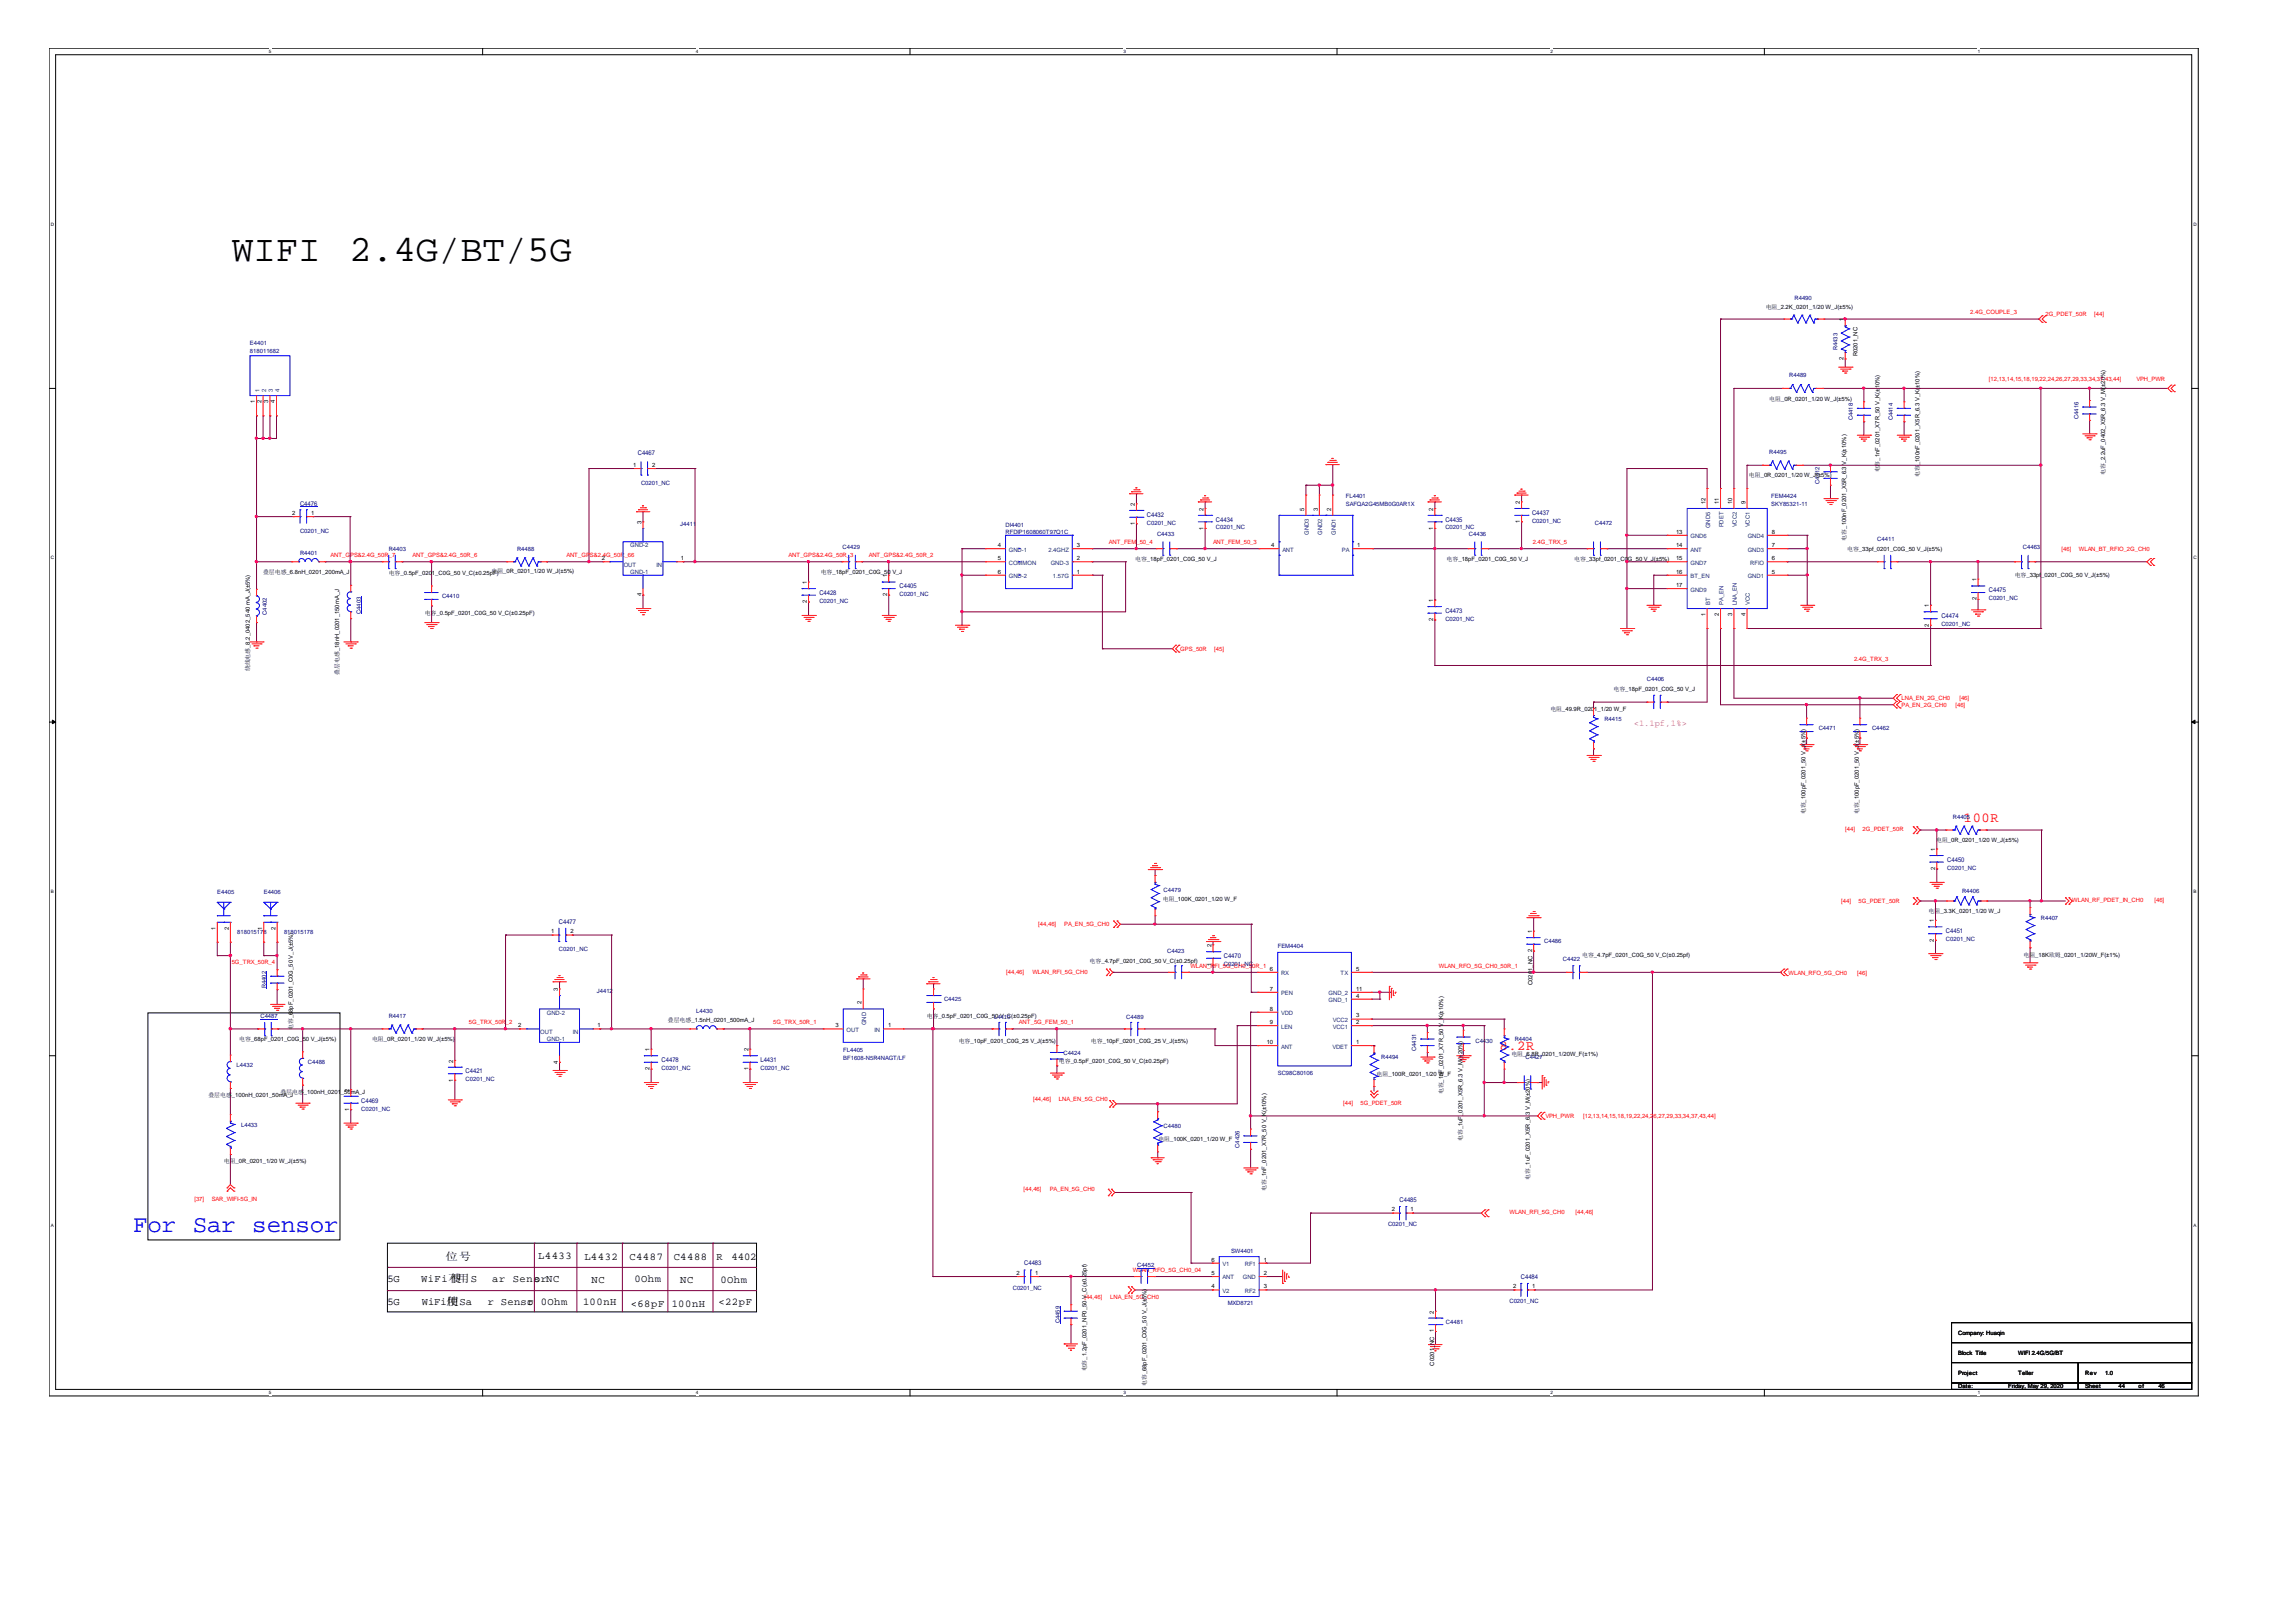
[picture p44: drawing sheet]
<svg xmlns="http://www.w3.org/2000/svg" width="297mm" height="210mm" viewBox="0 0 297 210" stroke-linecap="round" stroke-linejoin="round" font-family="sans-serif">
<defs><g id="words">
<g font-size="4.8">
<text x="29.9" y="33.8">WIFI</text>
<text x="45.2" y="33.8">2.4G/BT/5G</text>
</g>
<text font-size="3.1" fill="#00f" x="17.2" y="159.4">For Sar sensor</text>
<g font-size="1.8" fill="#f00">
<text x="254.1" y="106.4">100R</text>
<text x="194" y="135.9">8.2R</text>
</g>
<g font-size="1.4">
<text x="50.1" y="165.9">5G</text>
<text x="54.5" y="165.9">WiFi不用S</text>
<text x="57.6" y="163">位号</text>
<text x="58.2" y="165.9">使</text>
<text x="63.7" y="165.9">ar</text>
<text x="66.3" y="165.9">Sens</text>
<text x="69.1" y="165.9">orNC</text>
<text x="69.6" y="162.9">L4433</text>
<text x="75.6" y="163">L4432</text>
<text x="76.5" y="166">NC</text>
<text x="81.4" y="163">C4487</text>
<text x="82.1" y="165.9">0Ohm</text>
<text x="87.2" y="163">C4488</text>
<text x="88" y="166">NC</text>
<text x="92.7" y="163">R</text>
<text x="93.2" y="166.1">0Ohm</text>
<text x="94.7" y="163">4402</text>
<text x="50.1" y="168.9">5G</text>
<text x="54.6" y="168.9">WiFi使Sa</text>
<text x="57.8" y="168.9">用</text>
<text x="63.1" y="168.9">r Senso</text>
<text x="68.2" y="168.9">r</text>
<text x="70" y="168.9">0Ohm</text>
<text x="75.4" y="168.9">100nH</text>
<text x="81.6" y="169.1">&lt;68pF</text>
<text x="86.9" y="169.1">100nH</text>
<text x="93" y="168.9">&lt;22pF</text>
</g>
<text font-size="1.1" fill="#f0f" x="211.4" y="94">&lt;1.1pf,1%&gt;</text>
<g font-size=".8">
<text x="228.4" y="40">电阻_2.2K_0201_1/20 W_J(±5%)</text>
<text x="238.5" y="41.5" transform="rotate(-90 238.5 41.5)">1</text>
<text x="238.5" y="46.6" transform="rotate(-90 238.5 46.6)">2</text>
<text x="240.3" y="46.1" transform="rotate(-90 240.3 46.1)">R0201_NC</text>
<text x="33" y="52.2" transform="rotate(-90 33 52.2)">1</text>
<text x="33.8" y="52.2" transform="rotate(-90 33.8 52.2)">2</text>
<text x="34.7" y="52.2" transform="rotate(-90 34.7 52.2)">3</text>
<text x="35.6" y="52.2" transform="rotate(-90 35.6 52.2)">4</text>
<text x="228.9" y="51.8">电阻_0R_0201_1/20 W_J(±5%)</text>
<text x="243.2" y="50.3" transform="rotate(-90 243.2 50.3)">10%)</text>
<text x="248.3" y="50.2" transform="rotate(-90 248.3 50.2)">±10%)</text>
<text x="272.3" y="50.1" transform="rotate(-90 272.3 50.1)">±20%)</text>
<text x="81.9" y="60.4">1</text>
<text x="84.4" y="60.4">2</text>
<text x="146.8" y="65.5" transform="rotate(-90 146.8 65.5)">2</text>
<text x="196.6" y="65.2" transform="rotate(-90 196.6 65.2)">2</text>
<text x="220.6" y="65.2" transform="rotate(-90 220.6 65.2)">12</text>
<text x="222.4" y="65.2" transform="rotate(-90 222.4 65.2)">11</text>
<text x="224.1" y="65.2" transform="rotate(-90 224.1 65.2)">10</text>
<text x="225.8" y="65.2" transform="rotate(-90 225.8 65.2)">9</text>
<text x="226.3" y="61.8">电阻_0R_0201_1/20 W_J(±5%)</text>
<text x="243.2" y="61.1" transform="rotate(-90 243.2 61.1)">电容_1nF_0201_X7R_50 V_K(±</text>
<text x="248.3" y="61.7" transform="rotate(-90 248.3 61.7)">电容</text>
<text x="248.3" y="60.2" transform="rotate(-90 248.3 60.2)">_100nF_0201_X5R_6.3 V_K(</text>
<text x="272.3" y="61.5" transform="rotate(-90 272.3 61.5)">电容_2.2uF_0402_X5R_6.3 V_M(</text>
<text x="37.8" y="66.6">2</text>
<text x="40.3" y="66.6">1</text>
<text x="83" y="67.8" transform="rotate(-90 83 67.8)">3</text>
<text x="129.1" y="70.8">4</text>
<text x="139.3" y="70.8">3</text>
<text x="146.8" y="68" transform="rotate(-90 146.8 68)">1</text>
<text x="155.7" y="68.6" transform="rotate(-90 155.7 68.6)">1</text>
<text x="155.7" y="66.1" transform="rotate(-90 155.7 66.1)">2</text>
<text x="164.5" y="70.8">4</text>
<text x="168.7" y="66.1" transform="rotate(-90 168.7 66.1)">5</text>
<text x="170.5" y="66.1" transform="rotate(-90 170.5 66.1)">3</text>
<text x="172.2" y="66.1" transform="rotate(-90 172.2 66.1)">2</text>
<text x="175.6" y="70.8">1</text>
<text x="185.4" y="68.6" transform="rotate(-90 185.4 68.6)">1</text>
<text x="185.4" y="66.1" transform="rotate(-90 185.4 66.1)">2</text>
<text x="196.6" y="67.7" transform="rotate(-90 196.6 67.7)">1</text>
<text x="216.8" y="70.8">14</text>
<text x="216.8" y="69.1">13</text>
<text x="229.2" y="70.8">7</text>
<text x="229.2" y="69.1">8</text>
<text x="238.8" y="69.9" transform="rotate(-90 238.8 69.9)">电容_100nF_0201_X5R_6.3 V_K(±10%)</text>
<text x="239" y="71.3">电容_33pf_0201_C0G_50 V_J(±5%)</text>
<text x="34" y="74.3">叠层电感_6.8nH_0201_200mA_J</text>
<text x="50.3" y="74.4">电容_0.5pF_0201_C0G_50 V_C(±0.25pF)</text>
<text x="63.6" y="74.1">电阻_0R_0201_1/20 W_J(±5%)</text>
<text x="77.9" y="72.5">2</text>
<text x="83" y="77.2" transform="rotate(-90 83 77.2)">4</text>
<text x="88.1" y="72.5">1</text>
<text x="104.4" y="75.6" transform="rotate(-90 104.4 75.6)">1</text>
<text x="106.2" y="74.3">电容_18pF_0201_C0G_50 V_J</text>
<text x="114.8" y="77.2" transform="rotate(-90 114.8 77.2)">2</text>
<text x="114.8" y="74.7" transform="rotate(-90 114.8 74.7)">1</text>
<text x="129.1" y="72.5">5</text>
<text x="129.1" y="74.2">6</text>
<text x="139.3" y="74.2">1</text>
<text x="139.3" y="72.5">2</text>
<text x="146.9" y="72.6">电容_18pF_0201_C0G_50 V_J</text>
<text x="185.4" y="77.9" transform="rotate(-90 185.4 77.9)">1</text>
<text x="187.2" y="72.6">电容_18pF_0201_C0G_50 V_J</text>
<text x="203.7" y="72.7">电容_33pf_0201_C0G_50 V_J(±5%)</text>
<text x="216.8" y="76">17</text>
<text x="216.8" y="74.2">16</text>
<text x="216.8" y="72.5">15</text>
<text x="229.2" y="74.2">5</text>
<text x="229.2" y="72.5">6</text>
<text x="255.7" y="77.7" transform="rotate(-90 255.7 77.7)">2</text>
<text x="255.7" y="75.2" transform="rotate(-90 255.7 75.2)">1</text>
<text x="260.6" y="74.6">电容_33pf_0201_C0G_50 V_J(±5%)</text>
<text x="54.9" y="79.6">电容_0.5pF_0201_C0G_50 V_C(±0.25pF)</text>
<text x="104.4" y="78" transform="rotate(-90 104.4 78)">2</text>
<text x="185.4" y="80.4" transform="rotate(-90 185.4 80.4)">2</text>
<text x="220.6" y="79.8" transform="rotate(-90 220.6 79.8)">1</text>
<text x="222.4" y="79.8" transform="rotate(-90 222.4 79.8)">2</text>
<text x="224.1" y="79.8" transform="rotate(-90 224.1 79.8)">3</text>
<text x="225.8" y="79.8" transform="rotate(-90 225.8 79.8)">4</text>
<text x="249.6" y="81.1" transform="rotate(-90 249.6 81.1)">2</text>
<text x="249.6" y="78.6" transform="rotate(-90 249.6 78.6)">1</text>
<text x="32.3" y="86.9" transform="rotate(-90 32.3 86.9)">绕线电感_8.2_0402_540 mA_J(±5%)</text>
<text x="43.9" y="87.3" transform="rotate(-90 43.9 87.3)">叠层电感_18nH_0201_150mA_J</text>
<text x="208.7" y="89.4">电容_18pF_0201_C0G_50 V_J</text>
<text x="200.6" y="92">电阻_49.9R_0201_1/20 W_F</text>
<text x="233.6" y="105.4" transform="rotate(-90 233.6 105.4)">电容_100pF_0201_50 V_J(±5%)</text>
<text x="240.5" y="105.4" transform="rotate(-90 240.5 105.4)">电容_100pF_0201_50 V_J(±5%)</text>
<text x="250.4" y="112.6" transform="rotate(-90 250.4 112.6)">2</text>
<text x="250.4" y="110.1" transform="rotate(-90 250.4 110.1)">1</text>
<text x="250.5" y="109">电阻_0R_0201_1/20 W_J(±5%)</text>
<text x="150.5" y="116.6">电阻_100K_0201_1/20 W_F</text>
<text x="249.5" y="118.2">电阻_3.3K_0201_1/20 W_J</text>
<text x="250.2" y="119.4" transform="rotate(-90 250.2 119.4)">1</text>
<text x="27.9" y="120.4" transform="rotate(-90 27.9 120.4)">1</text>
<text x="29.6" y="120.4" transform="rotate(-90 29.6 120.4)">2</text>
<text x="33.9" y="120.4" transform="rotate(-90 33.9 120.4)">1</text>
<text x="35.6" y="120.4" transform="rotate(-90 35.6 120.4)">2</text>
<text x="71.3" y="120.8">1</text>
<text x="73.8" y="120.8">2</text>
<text x="141" y="124.6">电容_4.7pF_0201_C0G_50 V_C(±0.25pf)</text>
<text x="156.7" y="125" transform="rotate(-90 156.7 125)">1</text>
<text x="156.7" y="122.6" transform="rotate(-90 156.7 122.6)">2</text>
<text x="164.3" y="125.6">6</text>
<text x="175.4" y="125.6">5</text>
<text x="198.2" y="120.7" transform="rotate(-90 198.2 120.7)">1</text>
<text x="204.7" y="123.9">电容_4.7pF_0201_C0G_50 V_C(±0.25pf)</text>
<text x="250.2" y="121.8" transform="rotate(-90 250.2 121.8)">2</text>
<text x="261.8" y="123.8">电阻_18K欧姆_0201_1/20W_F(±1%)</text>
<text x="72.2" y="128.2" transform="rotate(-90 72.2 128.2)">3</text>
<text x="111.5" y="130" transform="rotate(-90 111.5 130)">2</text>
<text x="119.9" y="131.7">电容_0.5pF_0201_C0G_50 V_C(±0.25pF)</text>
<text x="164.3" y="128.2">7</text>
<text x="164.3" y="130.8">8</text>
<text x="175.4" y="131.7">3</text>
<text x="175.4" y="129.1">4</text>
<text x="175.4" y="128.2">11</text>
<text x="198.2" y="127.5" transform="rotate(-90 198.2 127.5)">C0201_NC 2</text>
<text x="30.9" y="134.8">电容_68pF_0201_C0G_50 V_J(±5%)</text>
<text x="37.9" y="133.3" transform="rotate(-90 37.9 133.3)">电容_68pF_0201_C0G_50 V_J(±5%)</text>
<text x="48.1" y="134.8">电阻_0R_0201_1/20 W_J(±5%)</text>
<text x="58.6" y="137.5" transform="rotate(-90 58.6 137.5)">2</text>
<text x="67.1" y="132.9">2</text>
<text x="72.2" y="137.6" transform="rotate(-90 72.2 137.6)">4</text>
<text x="77.3" y="132.9">1</text>
<text x="84" y="136" transform="rotate(-90 84 136)">1</text>
<text x="86.4" y="132.3">叠层电感_1.5nH_0201_500mA_J</text>
<text x="96.8" y="136" transform="rotate(-90 96.8 136)">2</text>
<text x="108.1" y="132.9">3</text>
<text x="114.9" y="132.9">1</text>
<text x="124" y="134.9">电容_10pF_0201_C0G_25 V_J(±5%)</text>
<text x="137" y="137.6">电容_0.5pF_0201_C0G_50 V_C(±0.25pF)</text>
<text x="141.1" y="134.9">电容_10pF_0201_C0G_25 V_J(±5%)</text>
<text x="163.9" y="135.1">10</text>
<text x="164.3" y="132.5">9</text>
<text x="175.4" y="132.5">2</text>
<text x="175.4" y="135.1">1</text>
<text x="195.5" y="136.7">电阻_6.8R_0201_1/20W_F(±1%)</text>
<text x="27" y="142">叠层电感</text>
<text x="30" y="142">_100nH_0201_50mA_J</text>
<text x="36.3" y="141.6">叠层电感</text>
<text x="39.3" y="141.6">_100nH_0201_50mA_J</text>
<text x="45.2" y="143.8" transform="rotate(-90 45.2 143.8)">1</text>
<text x="45.2" y="141.3" transform="rotate(-90 45.2 141.3)">2</text>
<text x="58.6" y="140" transform="rotate(-90 58.6 140)">1</text>
<text x="84" y="138.5" transform="rotate(-90 84 138.5)">2</text>
<text x="96.8" y="138.5" transform="rotate(-90 96.8 138.5)">1</text>
<text x="178.1" y="139.2">电阻_100R_0201_1/20 W_F</text>
<text x="186.7" y="141.6" transform="rotate(-90 186.7 141.6)">电容_1nF_0201_X7R_50 V_K(±10%)</text>
<text x="149.9" y="147.7">电阻_100K_0201_1/20 W_F</text>
<text x="189.2" y="147.7" transform="rotate(-90 189.2 147.7)">电容_1uF_0201_X5R_6.3 V_M(±20%)</text>
<text x="29" y="150.6">电阻_0R_0201_1/20 W_J(±5%)</text>
<text x="163.8" y="154.1" transform="rotate(-90 163.8 154.1)">电容_1nF_0201_X7R_50 V_K(±10%)</text>
<text x="197.9" y="152.7" transform="rotate(-90 197.9 152.7)">电容_1uF_0201_X5R_6.3 V_M(±20%)</text>
<text x="180" y="156.8">2</text>
<text x="182.5" y="156.8">1</text>
<text x="131.5" y="165">2</text>
<text x="133.9" y="165">1</text>
<text x="156.7" y="166.7">4</text>
<text x="156.7" y="165">5</text>
<text x="156.7" y="163.3">6</text>
<text x="163.5" y="163.3">1</text>
<text x="163.5" y="165">2</text>
<text x="163.5" y="166.7">3</text>
<text x="195.7" y="166.7">2</text>
<text x="198.2" y="166.7">1</text>
<text x="185.5" y="170" transform="rotate(-90 185.5 170)">2</text>
<text x="253.3" y="172.7">Company: Huaqin</text>
<text x="140.5" y="177.5" transform="rotate(-90 140.5 177.5)">电容_1.2pF_0201_NP0_50 V_C(±0.25pf)</text>
<text x="148.3" y="179.4" transform="rotate(-90 148.3 179.4)">电容_68pF_0201_C0G_50 V_J(±5%)</text>
<text x="185.5" y="176.7" transform="rotate(-90 185.5 176.7)">C0201_NC 1</text>
<text x="253.3" y="175.4">Block Title</text>
<text x="253.3" y="177.9">Project</text>
<text x="253.3" y="179.7">Date:</text>
<text x="259.8" y="179.7">Friday, May 29, 2020</text>
<text x="261.1" y="177.9">Teller</text>
<text x="261.1" y="175.4">WIFI 2.4G/5G/BT</text>
<text x="269.7" y="177.9">Rev</text>
<text x="269.7" y="179.7">Sheet</text>
<text x="272.3" y="177.9">1.0</text>
<text x="274.1" y="179.7">44</text>
<text x="276.6" y="179.7">of</text>
<text x="279.2" y="179.7">46</text>
</g>
<g font-size=".8" fill="#000080">
<text x="232.2" y="38.9">R4490</text>
<text x="32.3" y="44.7">E4401</text>
<text x="32.3" y="45.7">818011682</text>
<text x="237.7" y="45.4" transform="rotate(-90 237.7 45.4)">R4433</text>
<text x="231.5" y="48.7">R4489</text>
<text x="82.5" y="58.9">C4467</text>
<text x="228.9" y="58.7">R4495</text>
<text x="239.7" y="54.4" transform="rotate(-90 239.7 54.4)">C4418</text>
<text x="244.9" y="54.4" transform="rotate(-90 244.9 54.4)">C4414</text>
<text x="268.9" y="54.2" transform="rotate(-90 268.9 54.2)">C4416</text>
<text x="38.8" y="65.4">C4476</text>
<text x="82.9" y="62.7">C0201_NC</text>
<text x="174.1" y="64.4">FL4401</text>
<text x="174.1" y="65.5">SAFQA2G45MB0G0AR1X</text>
<text x="229.2" y="64.4">FEM4424</text>
<text x="229.2" y="65.5">SKY85321-11</text>
<text x="235.4" y="62.6" transform="rotate(-90 235.4 62.6)">C4412</text>
<text x="38.8" y="68.9">C0201_NC</text>
<text x="38.8" y="71.8">R4401</text>
<text x="50.3" y="71.3">R4403</text>
<text x="66.9" y="71.3">R4488</text>
<text x="88" y="68.1">J4411</text>
<text x="109" y="71.1">C4429</text>
<text x="130.1" y="68.3">DI4401</text>
<text x="130.1" y="69.1">RFDIP1608060T97Q1C</text>
<text x="148.4" y="66.9">C4432</text>
<text x="148.4" y="67.9">C0201_NC</text>
<text x="149.7" y="69.4">C4433</text>
<text x="157.3" y="67.5">C4434</text>
<text x="157.3" y="68.5">C0201_NC</text>
<text x="187" y="67.5">C4435</text>
<text x="187" y="68.5">C0201_NC</text>
<text x="190" y="69.4">C4436</text>
<text x="198.2" y="66.6">C4437</text>
<text x="198.2" y="67.7">C0201_NC</text>
<text x="206.3" y="67.9">C4472</text>
<text x="242.9" y="70">C4411</text>
<text x="261.7" y="71.1">C4463</text>
<text x="57.2" y="77.4">C4410</text>
<text x="106" y="77">C4428</text>
<text x="116.4" y="76.1">C4405</text>
<text x="116.4" y="77.1">C0201_NC</text>
<text x="257.3" y="76.6">C4475</text>
<text x="257.3" y="77.7">C0201_NC</text>
<text x="34.5" y="79.6" transform="rotate(-90 34.5 79.6)">C4402</text>
<text x="46.7" y="79.5" transform="rotate(-90 46.7 79.5)">C4403</text>
<text x="106" y="78">C0201_NC</text>
<text x="187" y="79.3">C4473</text>
<text x="187" y="80.4">C0201_NC</text>
<text x="251.2" y="80">C4474</text>
<text x="251.2" y="81">C0201_NC</text>
<text x="213.1" y="88.1">C4406</text>
<text x="207.6" y="93.3">R4415</text>
<text x="235.3" y="94.5">C4471</text>
<text x="242.2" y="94.5">C4462</text>
<text x="252.6" y="106">R4405</text>
<text x="251.9" y="111.5">C4450</text>
<text x="251.9" y="112.6">C0201_NC</text>
<text x="28.1" y="115.8">E4405</text>
<text x="34.1" y="115.8">E4406</text>
<text x="72.3" y="119.6">C4477</text>
<text x="150.5" y="115.4">C4479</text>
<text x="253.8" y="115.6">R4406</text>
<text x="264" y="119.1">R4407</text>
<text x="30.7" y="120.9">818015178</text>
<text x="36.7" y="120.9">818015178</text>
<text x="72.3" y="123.1">C0201_NC</text>
<text x="151" y="123.4">C4423</text>
<text x="158.3" y="124">C4470</text>
<text x="158.3" y="125">C0201_NC</text>
<text x="165.3" y="122.7">FEM4404</text>
<text x="199.8" y="122.1">C4486</text>
<text x="202.2" y="124.3">C4422</text>
<text x="251.8" y="120.7">C4451</text>
<text x="251.8" y="121.8">C0201_NC</text>
<text x="33.7" y="131.8">C4487</text>
<text x="34.4" y="127.9" transform="rotate(-90 34.4 127.9)">R4402</text>
<text x="50.3" y="131.7">R4417</text>
<text x="77.2" y="128.5">J4412</text>
<text x="90.1" y="131.1">L4430</text>
<text x="122.1" y="129.6">C4425</text>
<text x="128.6" y="131.9">L4410</text>
<text x="145.7" y="131.9">C4489</text>
<text x="39.8" y="137.7">C4488</text>
<text x="85.6" y="137.4">C4478</text>
<text x="98.4" y="137.4">L4431</text>
<text x="109.1" y="136.1">FL4405</text>
<text x="109.1" y="137.2">BF1608-N5R4NAGT/LF</text>
<text x="137.6" y="136.5">C4424</text>
<text x="178.7" y="137">R4494</text>
<text x="183.2" y="136" transform="rotate(-90 183.2 136)">C4431</text>
<text x="190.9" y="134.9">C4430</text>
<text x="196" y="134.8">R4404</text>
<text x="197.4" y="137">C4427</text>
<text x="30.6" y="138.1">L4432</text>
<text x="46.7" y="142.7">C4469</text>
<text x="46.7" y="143.7">C0201_NC</text>
<text x="60.2" y="138.9">C4421</text>
<text x="60.2" y="139.9">C0201_NC</text>
<text x="85.6" y="138.5">C0201_NC</text>
<text x="98.4" y="138.5">C0201_NC</text>
<text x="165.3" y="139.2">SC98C80106</text>
<text x="31.2" y="145.8">L4433</text>
<text x="150.5" y="146">C4480</text>
<text x="160.4" y="148.6" transform="rotate(-90 160.4 148.6)">C4426</text>
<text x="181.1" y="155.5">C4485</text>
<text x="179.6" y="158.7">C0201_NC</text>
<text x="131" y="166.9">C0201_NC</text>
<text x="132.5" y="163.8">C4483</text>
<text x="147.1" y="164">C4452</text>
<text x="159.3" y="162.1">SW4401</text>
<text x="196.8" y="165.5">C4484</text>
<text x="137.1" y="171.3" transform="rotate(-90 137.1 171.3)">C4459</text>
<text x="158.8" y="168.9">MXD8721</text>
<text x="187.1" y="171.3">C4481</text>
<text x="195.3" y="168.6">C0201_NC</text>
</g>
<g font-size=".8" fill="#f00">
<text x="254.9" y="40.7">2.4G_COUPLE_3</text>
<text x="264.6" y="41">2G_PDET_50R</text>
<text x="270.9" y="41">[44]</text>
<text x="257.3" y="49.2">[12,13,14,15,18,19,22,24,26,27,29,33,34,37,43,44]</text>
<text x="276.4" y="49.2">VPH_PWR</text>
<text x="143.5" y="70.4">ANT_FEM_50_4</text>
<text x="156.9" y="70.4">ANT_FEM_50_3</text>
<text x="198.3" y="70.4">2.4G_TRX_5</text>
<text x="266.7" y="71.3">[46]</text>
<text x="268.9" y="71.3">WLAN_BT_RFIO_2G_CH0</text>
<text x="42.8" y="72.1">ANT_GPS&amp;2.4G_50R_7</text>
<text x="53.4" y="72.1">ANT_GPS&amp;2.4G_50R_6</text>
<text x="73.3" y="72.1">ANT_GPS&amp;2.4G_50R_66</text>
<text x="102" y="72.1">ANT_GPS&amp;2.4G_50R_3</text>
<text x="112.4" y="72.1">ANT_GPS&amp;2.4G_50R_2</text>
<text x="152.7" y="84.2">GPS_50R</text>
<text x="157.1" y="84.2">[45]</text>
<text x="239.9" y="85.5">2.4G_TRX_3</text>
<text x="246" y="90.6">LNA_EN_2G_CH0</text>
<text x="246" y="91.5">PA_EN_2G_CH0</text>
<text x="253" y="91.5">[46]</text>
<text x="253.5" y="90.6">[46]</text>
<text x="238.7" y="107.5">[44]</text>
<text x="241" y="107.5">2G_PDET_50R</text>
<text x="134.3" y="119.8">[44,46]</text>
<text x="137.7" y="119.8">PA_EN_5G_CH0</text>
<text x="238.2" y="116.9">[44]</text>
<text x="240.5" y="116.9">5G_PDET_50R</text>
<text x="268.1" y="116.8">WLAN_RF_PDET_IN_CH0</text>
<text x="278.7" y="116.8">[46]</text>
<text x="30" y="124.8">5G_TRX_50R_4</text>
<text x="154" y="125.2">WLAN_RFI_5G_CH0_50R_1</text>
<text x="186.1" y="125.2">WLAN_RFO_5G_CH0_50R_1</text>
<text x="130.2" y="126">[44,46]</text>
<text x="133.6" y="126">WLAN_RFI_5G_CH0</text>
<text x="231.4" y="126.1">WLAN_RFO_5G_CH0</text>
<text x="240.3" y="126.1">[46]</text>
<text x="60.7" y="132.6">5G_TRX_50R_2</text>
<text x="100" y="132.6">5G_TRX_50R_1</text>
<text x="131.8" y="132.6">ANT_5G_FEM_50_1</text>
<text x="133.6" y="142.5">[44,46]</text>
<text x="137" y="142.5">LNA_EN_5G_CH0</text>
<text x="173.8" y="143.1">[44]</text>
<text x="176" y="143.1">5G_PDET_50R</text>
<text x="199.9" y="144.7">VPH_PWR</text>
<text x="204.8" y="144.7">[12,13,14,15,18,19,22,24,26,27,29,33,34,37,43,44]</text>
<text x="25.1" y="155.4">[37]</text>
<text x="27.4" y="155.4">SAR_WIFI-5G_IN</text>
<text x="132.4" y="154.1">[44,46]</text>
<text x="135.8" y="154.1">PA_EN_5G_CH0</text>
<text x="195.3" y="157.1">WLAN_RFI_5G_CH0</text>
<text x="203.8" y="157.1">[44,46]</text>
<text x="146.6" y="164.6">WLAN_RFO_5G_CH0_04</text>
<text x="140.3" y="168.1">[44,46]</text>
<text x="143.6" y="168.1">LNA_EN_5G_CH0</text>
</g>
<g font-size=".8" fill="#004080">
<text x="33.6" y="50.8" transform="rotate(-90 33.6 50.8)">1</text>
<text x="34.4" y="50.8" transform="rotate(-90 34.4 50.8)">2</text>
<text x="35.3" y="50.8" transform="rotate(-90 35.3 50.8)">3</text>
<text x="36.2" y="50.8" transform="rotate(-90 36.2 50.8)">4</text>
<text x="81.5" y="70.8">GND-2</text>
<text x="130.5" y="71.4">GND-1</text>
<text x="135.6" y="71.4">2.4GHZ</text>
<text x="165.9" y="71.4">ANT</text>
<text x="169.3" y="69.2" transform="rotate(-90 169.3 69.2)">GND3</text>
<text x="171.1" y="69.2" transform="rotate(-90 171.1 69.2)">GND2</text>
<text x="172.8" y="69.2" transform="rotate(-90 172.8 69.2)">GND1</text>
<text x="173.6" y="71.4">PA</text>
<text x="218.7" y="71.4">ANT</text>
<text x="218.7" y="69.7">GND6</text>
<text x="221.2" y="68.3" transform="rotate(-90 221.2 68.3)">GND5</text>
<text x="223" y="68.3" transform="rotate(-90 223 68.3)">PDET</text>
<text x="224.7" y="68.3" transform="rotate(-90 224.7 68.3)">VCC2</text>
<text x="226.1" y="71.4">GND3</text>
<text x="226.1" y="69.7">GND4</text>
<text x="226.4" y="68.3" transform="rotate(-90 226.4 68.3)">VCC1</text>
<text x="80.7" y="73.4">OUT</text>
<text x="81.5" y="74.3">GND-1</text>
<text x="84.9" y="73.4">IN</text>
<text x="130.5" y="73.1">COMMON</text>
<text x="130.5" y="74.8">GND-2</text>
<text x="135.9" y="73.1">GND-3</text>
<text x="136.2" y="74.8">1.57G</text>
<text x="218.7" y="76.6">GND9</text>
<text x="218.7" y="74.8">BT_EN</text>
<text x="218.7" y="73.1">GND7</text>
<text x="226.1" y="74.8">GND1</text>
<text x="226.4" y="73.1">RFIO</text>
<text x="221.2" y="78.3" transform="rotate(-90 221.2 78.3)">BT</text>
<text x="223" y="78.3" transform="rotate(-90 223 78.3)">PA_EN</text>
<text x="224.7" y="78.3" transform="rotate(-90 224.7 78.3)">LNA_EN</text>
<text x="226.4" y="78.3" transform="rotate(-90 226.4 78.3)">VCC</text>
<text x="70.7" y="131.3">GND-2</text>
<text x="165.7" y="126.2">RX</text>
<text x="165.7" y="128.8">PEN</text>
<text x="165.7" y="131.4">VDD</text>
<text x="171.9" y="129.7">GND_1</text>
<text x="171.9" y="128.8">GND_2</text>
<text x="173.4" y="126.2">TX</text>
<text x="69.9" y="133.9">OUT</text>
<text x="70.7" y="134.8">GND-1</text>
<text x="74.1" y="133.9">IN</text>
<text x="109.5" y="133.5">OUT</text>
<text x="112.1" y="132.7" transform="rotate(-90 112.1 132.7)">GND</text>
<text x="113.2" y="133.5">IN</text>
<text x="165.7" y="133.1">LEN</text>
<text x="165.7" y="135.7">ANT</text>
<text x="172.4" y="135.7">VDET</text>
<text x="172.4" y="133.1">VCC1</text>
<text x="172.4" y="132.3">VCC2</text>
<text x="158.2" y="167.3">V2</text>
<text x="158.2" y="165.6">ANT</text>
<text x="158.2" y="163.8">V1</text>
<text x="160.8" y="165.6">GND</text>
<text x="161" y="163.8">RF1</text>
<text x="161" y="167.3">RF2</text>
</g>
<g font-size=".6">
<text x="34.8" y="6.9">5</text>
<text x="90" y="6.9">4</text>
<text x="145.3" y="6.9">3</text>
<text x="200.6" y="6.9">2</text>
<text x="255.9" y="6.9">1</text>
<text x="6.6" y="29.2">D</text>
<text x="283.8" y="29.2">D</text>
<text x="6.6" y="72.4">C</text>
<text x="283.8" y="72.4">C</text>
<text x="6.6" y="115.6">B</text>
<text x="283.8" y="115.6">B</text>
<text x="6.6" y="158.8">A</text>
<text x="283.8" y="158.8">A</text>
<text x="34.8" y="180.4">5</text>
<text x="90" y="180.4">4</text>
<text x="145.3" y="180.4">3</text>
<text x="200.6" y="180.4">2</text>
<text x="255.9" y="180.4">1</text>
</g>
</g></defs>
<path d="M6.3 6.2h278.1v174.5h-278.1zM7.2 7.1h276.3v172.7h-276.3z" fill="none" stroke="#000" stroke-width=".13"/>
<g fill="#fff">
<path d="M34.8 6.3h.3v.7h-.3z"/>
<path d="M34.8 179.9h.3v.7h-.3z"/>
</g>
<path d="M62.4 6.2v.9M62.4 179.8v.9" fill="none" stroke="#000" stroke-width=".13"/>
<g fill="#fff">
<path d="M90 6.3h.3v.7h-.3z"/>
<path d="M90 179.9h.3v.7h-.3z"/>
</g>
<path d="M117.7 6.2v.9M117.7 179.8v.9" fill="none" stroke="#000" stroke-width=".13"/>
<g fill="#fff">
<path d="M145.3 6.3h.3v.7h-.3z"/>
<path d="M145.3 179.9h.3v.7h-.3z"/>
</g>
<path d="M173 6.2v.9M173 179.8v.9" fill="none" stroke="#000" stroke-width=".13"/>
<g fill="#fff">
<path d="M200.6 6.3h.3v.7h-.3z"/>
<path d="M200.6 179.9h.3v.7h-.3z"/>
</g>
<path d="M228.3 6.2v.9M228.3 179.8v.9" fill="none" stroke="#000" stroke-width=".13"/>
<g fill="#fff">
<path d="M255.9 6.3h.3v.7h-.3z"/>
<path d="M255.9 179.9h.3v.7h-.3z"/>
<path d="M6.6 28.7h.3v.7h-.3z"/>
<path d="M283.8 28.7h.3v.7h-.3z"/>
<path d="M6.6 71.9h.3v.6h-.3z"/>
<path d="M283.8 71.9h.3v.6h-.3z"/>
</g>
<path d="M6.3 50.3h.9M283.5 50.3h.9" fill="none" stroke="#000" stroke-width=".13"/>
<g fill="#fff">
<path d="M6.6 115h.3v.7h-.3z"/>
<path d="M283.8 115h.3v.7h-.3z"/>
</g>
<path d="M6.3 93.4h.9M283.5 93.4h.9" fill="none" stroke="#000" stroke-width=".13"/>
<g fill="#000" stroke="#000" stroke-width=".13">
<path d="M6.8 93.2l.4 .2-.4 .3z" fill-rule="evenodd"/>
<path d="M283.5 93.4l.5-.2v.5z" fill-rule="evenodd"/>
</g>
<g fill="#fff">
<path d="M6.6 158.2h.3v.7h-.3z"/>
<path d="M283.8 158.2h.3v.7h-.3z"/>
</g>
<path d="M6.3 136.6h.9M19.1 131.1h24.9v29.4h-24.9zM283.5 136.6h.9M50.1 160.9h47.8v8.9h-47.8zM252.5 171.2h31v2.6h-31zM252.5 173.8h31v2.5h-31zM252.5 176.3h16.4v2.7h-16.4zM252.5 179h16.4v.8h-16.4zM268.9 179h14.6v.8h-14.6zM268.9 176.3h14.6v2.7h-14.6z" fill="none" stroke="#000" stroke-width=".13"/>
<g fill="none" stroke="#800040" stroke-width=".13">
<path d="M33.2 53.8h.1M33.2 56.7h.1M33.2 53.8v22.5M34 53.8h.1M34 56.7h.1M34 53.8v2.9M34.9 53.8h.1M34.9 56.7h.1M34.9 53.8v2.9M35.8 53.8h.1M35.8 53.8v2.9h-2.6M222.6 41.3h.1"/>
<path d="M222.6 41.3v21.9M222.6 41.3h8.2M224.3 50.3h.1M224.3 50.3v12.9M224.3 50.3h6.3M230.6 50.3h.1M235.8 50.3h.1M235.8 50.3h44.7M236 41.3h27.8M238.7 41.3h.1M238.7 46.5h.1M238.7 46.5v1"/>
<path d="M241.1 50.3h.1M241.1 54.6h.1M241.1 50.3v1.7M241.1 54.6v1.7M246.3 50.3h.1M246.3 54.6h.1M246.3 50.3v1.7M246.3 54.6v1.7M263.8 41.3h.1M264 50.3h.1M264 50.3v31M270.3 50.3h.1"/>
<path d="M270.3 54.4h.1M270.3 50.3v1.5M270.3 54.4v1.7M33.2 72.7h.1M33.2 66.9h.1M33.2 72.7h4.6M33.2 66.9h4.7M40.5 66.9h.1M40.5 66.9h4.8M42.1 72.7h.1M42.1 72.7h7.3M45.3 66.9h.1"/>
<path d="M45.3 72.7h.1M45.3 66.9v5.8M45.4 72.7h.1M45.4 72.7v3M52 72.7h.1M52 72.7h13.6M55.8 72.7h.1M55.8 78.4h.1M55.8 72.7v3.1M55.8 78.4v2.2M70.7 72.7h.1M70.7 72.7h7.3"/>
<path d="M76.2 72.7h.1M76.2 60.6h.1M76.2 60.6v12.1M76.2 60.6h5.9M83.2 66.2h.1M83.2 77h.1M83.2 66.2v1.3M83.2 77v1.8M84.7 60.6h.1M84.7 60.6h5.2M88.4 72.7h.1M88.4 72.7h20.5"/>
<path d="M89.9 60.6h.1M89.9 72.7h.1M89.9 60.6v12.1M104.6 72.7h.1M104.6 77.9h.1M104.6 72.7v2.6M104.6 77.9v1.7M111.5 72.7h.1M111.5 72.7h16M115 72.7h.1M115 77h.1M115 72.7v1.7"/>
<path d="M115 77v2.6M124.5 71h.1M124.5 74.4h.1M124.5 79.2h.1M124.5 71v9.9M124.5 71h3M124.5 74.4h3M141.3 71h.1M141.3 74.4h.1M141.3 72.7h.1M141.3 71h8.3M141.3 72.7h4.3"/>
<path d="M141.3 74.4h1.3M142.6 74.4h.1M142.6 74.4v9.6M145.6 72.7h.1M145.6 72.7v6.5h-21.1M147 67.8h.1M147 71h.1M147 63.9h.1M147 63.9v1.3M147 67.8v3.2M152.2 71h.1M152.2 71h10.7"/>
<path d="M155.9 68.4h.1M155.9 65h.1M155.9 71h.1M155.9 65v.8M155.9 68.4v2.6M169 62.8h.1M169 62.8h3.4M169 62.8v1.3M170.7 62.8h.1M170.7 62.8v1.3M172.4 62.8h.1M172.4 60.1h.1"/>
<path d="M172.4 60.1v4M177.6 71h.1M177.6 71h12.3M185.6 68.4h.1M185.6 71h.1M185.6 65h.1M185.6 77.7h.1M185.6 65v.8M185.6 68.4v9.3M192.5 71h.1M192.5 71h12.8M196.8 67.5h.1"/>
<path d="M196.8 64.1h.1M196.8 64.1v.9M196.8 67.5v3.5M205.3 71h.1M207.9 71h.1M207.9 71h7.8M210.5 60.6h.1M210.5 69.3h.1M210.5 72.7h.1M210.5 76.2h.1M210.5 72.7h5.2M210.5 60.6h10.4v2.6"/>
<path d="M210.5 60.6v20.7M210.5 69.3h5.2M210.5 76.2h5.2M214 78.3h.1M214 74.4h.1M214 74.4h1.7M214 74.4v3.9M220.9 63.2h.1M226 60.2h.1M226 60.2h2M226 60.2v3M228 60.2h.1"/>
<path d="M231.2 72.7h.1M231.2 71h2.6M231.2 72.7h11.7M231.2 74.4h2.6M231.2 69.3h2.6M233.2 60.2h30.8M233.8 69.3h.1M233.8 71h.1M233.8 74.4h.1M233.8 78.3h.1M233.8 69.3v9M236.8 60.2h.1"/>
<path d="M236.8 64.5h.1M236.8 62.8v1.7M245.4 72.7h15.2M249.8 72.7h.1M249.8 78.3h.1M249.8 72.7v5.6M255.9 72.7h.1M255.9 77.6h.1M255.9 72.7v2.2M255.9 77.6v1.3M260.6 72.7h.1M263.3 72.7h.1"/>
<path d="M263.3 72.7h14.4M264 60.2h.1M33.2 83.1h.1M33.2 80.6v2.5M45.4 83.1h.1M45.4 80.1v3M142.6 84h.1M142.6 84h9.1M185.6 86.1h.1M185.6 80.2h.1M185.6 80.2v5.9M185.6 86.1h64.2"/>
<path d="M206.2 90.9h.1M206.2 96.9h.1M206.2 90.9h6.9M206.2 90.9v.8M206.2 96.9v.9M210.5 81.3h.1M215.7 90.9h.1M220.9 81.3h.1M220.9 81.3v9.6h-5.2M222.6 81.3h.1M222.6 81.3v9.9h22.3M224.3 81.3h.1"/>
<path d="M224.3 81.3v9.1h20.6M226 81.3h38M233.7 91.2h.1M233.7 95.5h.1M233.7 91.2v1.7M233.7 95.5v.9M240.6 90.4h.1M240.6 95.5h.1M240.6 90.4v2.5M240.6 95.5v.9M249.8 86.1h.1M249.8 80.9v5.2"/>
<path d="M264 81.3h.1M144.9 119.6h17M149.4 119.6h.1M149.4 113.3h.1M149.4 112.5v.8M149.4 118.5v1.1M161.9 119.6h.1M161.9 119.6v8.8M198.4 118.8h.1M198.4 118.8v1.7M248.4 116.6h.1M248.4 107.4h.1"/>
<path d="M248.4 116.6h3.4M248.4 107.4h3.4M250.4 116.6h.1M250.4 116.6v2.5M250.6 112.5h.1M250.6 107.4h.1M250.6 107.4v2.5M250.6 112.5v1.7M257 107.4h.1M257 107.4h7.1M257 116.6h.1M257 116.6h10.2"/>
<path d="M262.6 116.6h.1M262.6 116.6v.8M264.1 107.4h.1M264.1 116.6h.1M264.1 107.4v9.2M28.1 121.9h.1M28.1 123.7h.1M28.1 121.9v1.8M28.1 123.7h1.7M29.8 121.9h.1M29.8 123.7h.1M29.8 133.2h.1"/>
<path d="M29.8 133.2h3.6M29.8 121.9v14.6M33.4 133.2h.1M34.1 121.9h.1M34.1 123.7h.1M34.1 121.9v1.8M34.1 123.7h1.8M35.9 121.9h.1M35.9 125.5h.1M35.9 128.1h.1M35.9 121.9v3.6M35.9 128.1v1.9"/>
<path d="M35.9 133.2h.1M35.9 133.2h13.5M39.2 133.2h.1M39.2 133.2v2.9M45.4 133.2h.1M45.4 133.2v7.8M54.6 133.2h.1M54.6 133.2h12.6M58.8 139.8h.1M58.8 133.2h.1M58.8 133.2v4M58.8 139.8v2.5"/>
<path d="M65.4 121h.1M65.4 133.2h.1M65.4 121h6.1M65.4 121v12.2M72.4 127.1h.1M72.4 137.5h.1M72.4 127.1v.9M72.4 137.5v1M74 121h.1M74 121h5.1M77.6 133.2h.1M77.6 133.2h11.6"/>
<path d="M79.1 121h.1M79.1 133.2h.1M79.1 121v12.2M84.2 133.2h.1M84.2 138.4h.1M84.2 133.2v2.6M84.2 138.4v1.7M93.6 133.2h.1M93.6 133.2h12.9M97 138.4h.1M97 133.2h.1M97 133.2v2.6"/>
<path d="M97 138.4v1.7M111.7 126.7h.1M111.7 126.7v1.3M116.9 133.2h11.5M120.7 133.2h.1M120.7 133.2v32M120.8 130.6h.1M120.8 127.3h.1M120.8 133.2h.1M120.8 127.3v.7M120.8 130.6v2.6M128.4 133.2h.1"/>
<path d="M130.9 133.2h.1M130.9 133.2h14.6M136.7 137.9h.1M136.7 135.3h.1M136.7 133.2v2.1M136.7 137.9v1M144 125.8h.1M144 125.8h7.2M145.5 133.2h.1M148 133.2h9.2M153.8 125.8h.1M153.8 125.8h8.9"/>
<path d="M156.9 121.8h.1M156.9 124.9h.1M156.9 125.8h.1M156.9 121.8v.5M156.9 124.9v.9M157.2 133.2h.1M157.2 133.2v2.1h5.5M160.1 132.7h.1M160.1 132.7h2.6M160.1 132.7v10.1h-15.7M161.8 131h.1M161.8 131h.9"/>
<path d="M161.8 131v15.1M161.9 128.4h.1M161.9 128.4h.8M162.7 135.3h.1M177.4 132.7h.1M177.4 135.3h.1M177.4 125.8h.1M177.4 131.9h.1M177.4 125.8h25.2M177.4 128.4h2.3M177.4 132.7h14.6M177.4 135.3h.4"/>
<path d="M177.4 129.3h1.1M177.4 131.9h17.2M177.8 135.3h.1M177.8 135.3v.1M178.5 128.4h.1M178.5 129.3h.1M178.5 128.4v.9M179.7 128.4h.1M179.7 128.4v.1M184.7 132.7h.1M184.7 136.2h.1M184.7 132.7v.9"/>
<path d="M184.7 136.2v.6M189.3 132.7h.1M189.3 136.6h.1M189.3 132.7v.6M189.3 135.9v.7M192 132.7h.1M192 132.7v11.7M194.6 131.9h.1M194.6 131.9v1.3M194.6 138.4v1.7M198.4 123.1h.1M198.4 125.8h.1"/>
<path d="M198.4 123.1v2.7M205.2 125.8h25.1M213.8 125.8h.1M213.8 125.8v41.1h-15.3M230.3 125.8h.1M250.4 121.7h.1M250.4 121.7v1.7M262.6 122.7h.1M262.6 122.7v1.9M29.8 140.9h.1M29.8 149.4h.1M29.8 140.9v3.3"/>
<path d="M29.8 149.4v3.9M39.2 140.4h.1M39.2 140.4v2.4M45.4 143.6h.1M45.4 143.6v1.7M144.2 154.3h9.9M149.8 142.8h.1M149.8 143.9h.1M149.8 149.8h.1M149.8 142.8v1.1M149.8 149.1v.7M154.1 154.3h.1"/>
<path d="M154.1 154.3v9.2M161.8 148.7h.1M161.8 144.4h.1M161.8 148.7v2.4M161.8 144.4h37.1M169.5 157h.1M169.5 157h10.7M169.5 157v6.5h-5.7M177.8 140.6h.1M177.8 140.6v.6M182.8 157h.1M182.8 157h8.8"/>
<path d="M192 144.4h.1M192 140.1h4.3M194.6 140.1h.1M198.9 140.1h.1M198.9 144.4h.1M198.9 140.1h.6M50.1 167h.1M50.1 167h47.8M50.2 164h.1M50.2 164h47.7M69.1 160.9h.1M69.1 160.9v8.9"/>
<path d="M74.6 160.9h.1M74.6 160.9v8.9M80.5 160.9h.1M80.5 160.9v8.9M86.4 160.9h.1M86.4 160.9v8.9M92.2 160.9h.1M92.2 160.9v8.9M120.7 165.2h.1M120.7 165.2h11M134.2 165.2h.1M134.2 165.2h12.6"/>
<path d="M138.6 165.2h.1M138.6 171.4h.1M138.6 165.2v3.6M138.6 171.4v2.5M146.9 166.9h9.9M149.4 165.2h.1M149.4 165.2h7.4M154.1 163.5h.1M154.1 163.5h2.7M156.8 166.9h.1M163.8 163.5h.1M163.8 165.2h.1"/>
<path d="M163.8 165.2h2.1M163.8 166.9h32.1M185.7 166.9h.1M185.7 172.3h.1M185.7 166.9v2.8M185.7 172.3v1.7M195.9 166.9h.1M198.5 166.9h.1"/>
</g>
<g fill="#f0f" stroke="#f0f" stroke-width=".13">
<path d="M124.3 74.3h.2v.2h-.2z" fill-rule="evenodd"/>
<path d="M55.7 72.6h.2v.2h-.2z" fill-rule="evenodd"/>
<path d="M76.1 72.6h.2v.2h-.2z" fill-rule="evenodd"/>
<path d="M89.8 72.6h.2v.2h-.2z" fill-rule="evenodd"/>
<path d="M104.5 72.6h.2v.2h-.2z" fill-rule="evenodd"/>
<path d="M114.8 72.6h.3v.2h-.3z" fill-rule="evenodd"/>
<path d="M96.9 133h.2v.2h-.2z" fill-rule="evenodd"/>
<path d="M155.8 70.9h.2v.2h-.2z" fill-rule="evenodd"/>
<path d="M146.9 70.9h.2v.2h-.2z" fill-rule="evenodd"/>
<path d="M136.6 133h.2v.2h-.2z" fill-rule="evenodd"/>
<path d="M156.8 125.7h.2v.2h-.2z" fill-rule="evenodd"/>
<path d="M178.4 128.3h.2v.2h-.2z" fill-rule="evenodd"/>
<path d="M184.5 132.6h.2v.2h-.2z" fill-rule="evenodd"/>
<path d="M189.2 132.6h.2v.2h-.2z" fill-rule="evenodd"/>
<path d="M161.7 144.3h.2v.2h-.2z" fill-rule="evenodd"/>
<path d="M191.9 144.3h.2v.2h-.2z" fill-rule="evenodd"/>
<path d="M250.4 107.3h.2v.2h-.2z" fill-rule="evenodd"/>
<path d="M264 116.5h.2v.2h-.2z" fill-rule="evenodd"/>
<path d="M262.5 116.5h.2v.2h-.2z" fill-rule="evenodd"/>
<path d="M250.3 116.5h.2v.2h-.2z" fill-rule="evenodd"/>
<path d="M194.5 140h.2v.2h-.2z" fill-rule="evenodd"/>
<path d="M124.3 79h.2v.3h-.2z" fill-rule="evenodd"/>
<path d="M191.9 140h.2v.2h-.2z" fill-rule="evenodd"/>
<path d="M240.5 90.2h.2v.2h-.2z" fill-rule="evenodd"/>
<path d="M233.6 91.1h.2v.2h-.2z" fill-rule="evenodd"/>
<path d="M196.7 70.9h.2v.2h-.2z" fill-rule="evenodd"/>
<path d="M241 50.1h.2v.2h-.2z" fill-rule="evenodd"/>
<path d="M246.2 50.1h.2v.2h-.2z" fill-rule="evenodd"/>
<path d="M263.9 50.1h.2v.2h-.2z" fill-rule="evenodd"/>
<path d="M263.9 60.1h.2v.2h-.2z" fill-rule="evenodd"/>
<path d="M270.2 50.1h.2v.2h-.2z" fill-rule="evenodd"/>
<path d="M236.7 60.1h.2v.2h-.2z" fill-rule="evenodd"/>
<path d="M210.3 69.1h.3v.2h-.3z" fill-rule="evenodd"/>
<path d="M210.3 72.6h.3v.2h-.3z" fill-rule="evenodd"/>
<path d="M233.7 70.9h.2v.2h-.2z" fill-rule="evenodd"/>
<path d="M233.7 74.3h.2v.2h-.2z" fill-rule="evenodd"/>
<path d="M210.3 76h.3v.2h-.3z" fill-rule="evenodd"/>
<path d="M249.6 72.6h.2v.2h-.2z" fill-rule="evenodd"/>
<path d="M255.8 72.6h.2v.2h-.2z" fill-rule="evenodd"/>
<path d="M45.2 72.6h.2v.2h-.2z" fill-rule="evenodd"/>
<path d="M45.2 72.6h.3v.2h-.3z" fill-rule="evenodd"/>
<path d="M33.1 72.6h.2v.2h-.2z" fill-rule="evenodd"/>
<path d="M33.1 66.7h.2v.2h-.2z" fill-rule="evenodd"/>
<path d="M79 133h.2v.2h-.2z" fill-rule="evenodd"/>
<path d="M84.1 133h.2v.2h-.2z" fill-rule="evenodd"/>
<path d="M35.7 123.5h.2v.2h-.2z" fill-rule="evenodd"/>
<path d="M29.7 133h.2v.2h-.2z" fill-rule="evenodd"/>
<path d="M29.7 123.5h.2v.2h-.2z" fill-rule="evenodd"/>
<path d="M45.2 133h.3v.2h-.3z" fill-rule="evenodd"/>
<path d="M33.9 56.6h.3v.2h-.3z" fill-rule="evenodd"/>
<path d="M33.1 56.6h.2v.2h-.2z" fill-rule="evenodd"/>
<path d="M34.8 56.6h.2v.2h-.2z" fill-rule="evenodd"/>
<path d="M149.3 119.5h.2v.2h-.2z" fill-rule="evenodd"/>
<path d="M149.6 142.7h.2v.2h-.2z" fill-rule="evenodd"/>
<path d="M238.6 41.2h.2v.2h-.2z" fill-rule="evenodd"/>
<path d="M120.6 133h.3v.2h-.3z" fill-rule="evenodd"/>
<path d="M185.5 70.9h.2v.2h-.2z" fill-rule="evenodd"/>
<path d="M65.3 133h.2v.2h-.2z" fill-rule="evenodd"/>
<path d="M58.7 133h.2v.2h-.2z" fill-rule="evenodd"/>
<path d="M170.6 62.7h.2v.2h-.2z" fill-rule="evenodd"/>
<path d="M172.2 62.7h.3v.2h-.3z" fill-rule="evenodd"/>
<path d="M39 133h.2v.2h-.2z" fill-rule="evenodd"/>
<path d="M198.2 125.7h.3v.2h-.3z" fill-rule="evenodd"/>
<path d="M213.6 125.7h.3v.2h-.3z" fill-rule="evenodd"/>
<path d="M138.4 165.1h.2v.2h-.2z" fill-rule="evenodd"/>
<path d="M185.6 166.8h.2v.2h-.2z" fill-rule="evenodd"/>
<path d="M120.5 133h.3v.2h-.3z" fill-rule="evenodd"/>
<path d="M124.3 74.3h.2v.2h-.2z" fill-rule="evenodd"/>
<path d="M55.7 72.6h.2v.2h-.2z" fill-rule="evenodd"/>
<path d="M76.1 72.6h.2v.2h-.2z" fill-rule="evenodd"/>
<path d="M89.8 72.6h.2v.2h-.2z" fill-rule="evenodd"/>
<path d="M104.5 72.6h.2v.2h-.2z" fill-rule="evenodd"/>
<path d="M114.8 72.6h.3v.2h-.3z" fill-rule="evenodd"/>
<path d="M96.9 133h.2v.2h-.2z" fill-rule="evenodd"/>
<path d="M155.8 70.9h.2v.2h-.2z" fill-rule="evenodd"/>
<path d="M146.9 70.9h.2v.2h-.2z" fill-rule="evenodd"/>
<path d="M136.6 133h.2v.2h-.2z" fill-rule="evenodd"/>
<path d="M156.8 125.7h.2v.2h-.2z" fill-rule="evenodd"/>
<path d="M178.4 128.3h.2v.2h-.2z" fill-rule="evenodd"/>
<path d="M184.5 132.6h.2v.2h-.2z" fill-rule="evenodd"/>
<path d="M189.2 132.6h.2v.2h-.2z" fill-rule="evenodd"/>
<path d="M161.7 144.3h.2v.2h-.2z" fill-rule="evenodd"/>
<path d="M191.9 144.3h.2v.2h-.2z" fill-rule="evenodd"/>
<path d="M250.4 107.3h.2v.2h-.2z" fill-rule="evenodd"/>
<path d="M264 116.5h.2v.2h-.2z" fill-rule="evenodd"/>
<path d="M262.5 116.5h.2v.2h-.2z" fill-rule="evenodd"/>
<path d="M250.3 116.5h.2v.2h-.2z" fill-rule="evenodd"/>
<path d="M194.5 140h.2v.2h-.2z" fill-rule="evenodd"/>
<path d="M124.3 79h.2v.3h-.2z" fill-rule="evenodd"/>
<path d="M191.9 140h.2v.2h-.2z" fill-rule="evenodd"/>
<path d="M240.5 90.2h.2v.2h-.2z" fill-rule="evenodd"/>
<path d="M233.6 91.1h.2v.2h-.2z" fill-rule="evenodd"/>
<path d="M196.7 70.9h.2v.2h-.2z" fill-rule="evenodd"/>
<path d="M241 50.1h.2v.2h-.2z" fill-rule="evenodd"/>
<path d="M246.2 50.1h.2v.2h-.2z" fill-rule="evenodd"/>
<path d="M263.9 50.1h.2v.2h-.2z" fill-rule="evenodd"/>
<path d="M263.9 60.1h.2v.2h-.2z" fill-rule="evenodd"/>
<path d="M270.2 50.1h.2v.2h-.2z" fill-rule="evenodd"/>
<path d="M236.7 60.1h.2v.2h-.2z" fill-rule="evenodd"/>
<path d="M210.3 69.1h.3v.2h-.3z" fill-rule="evenodd"/>
<path d="M210.3 72.6h.3v.2h-.3z" fill-rule="evenodd"/>
<path d="M233.7 70.9h.2v.2h-.2z" fill-rule="evenodd"/>
<path d="M233.7 74.3h.2v.2h-.2z" fill-rule="evenodd"/>
<path d="M210.3 76h.3v.2h-.3z" fill-rule="evenodd"/>
<path d="M249.6 72.6h.2v.2h-.2z" fill-rule="evenodd"/>
<path d="M255.8 72.6h.2v.2h-.2z" fill-rule="evenodd"/>
<path d="M45.2 72.6h.2v.2h-.2z" fill-rule="evenodd"/>
<path d="M45.2 72.6h.3v.2h-.3z" fill-rule="evenodd"/>
<path d="M33.1 72.6h.2v.2h-.2z" fill-rule="evenodd"/>
<path d="M33.1 66.7h.2v.2h-.2z" fill-rule="evenodd"/>
<path d="M79 133h.2v.2h-.2z" fill-rule="evenodd"/>
<path d="M84.1 133h.2v.2h-.2z" fill-rule="evenodd"/>
<path d="M35.7 123.5h.2v.2h-.2z" fill-rule="evenodd"/>
<path d="M29.7 133h.2v.2h-.2z" fill-rule="evenodd"/>
<path d="M29.7 123.5h.2v.2h-.2z" fill-rule="evenodd"/>
<path d="M45.2 133h.3v.2h-.3z" fill-rule="evenodd"/>
<path d="M33.9 56.6h.3v.2h-.3z" fill-rule="evenodd"/>
<path d="M33.1 56.6h.2v.2h-.2z" fill-rule="evenodd"/>
<path d="M34.8 56.6h.2v.2h-.2z" fill-rule="evenodd"/>
<path d="M149.3 119.5h.2v.2h-.2z" fill-rule="evenodd"/>
<path d="M149.6 142.7h.2v.2h-.2z" fill-rule="evenodd"/>
<path d="M238.6 41.2h.2v.2h-.2z" fill-rule="evenodd"/>
<path d="M120.6 133h.3v.2h-.3z" fill-rule="evenodd"/>
<path d="M185.5 70.9h.2v.2h-.2z" fill-rule="evenodd"/>
<path d="M65.3 133h.2v.2h-.2z" fill-rule="evenodd"/>
<path d="M58.7 133h.2v.2h-.2z" fill-rule="evenodd"/>
<path d="M170.6 62.7h.2v.2h-.2z" fill-rule="evenodd"/>
<path d="M172.2 62.7h.3v.2h-.3z" fill-rule="evenodd"/>
<path d="M39 133h.2v.2h-.2z" fill-rule="evenodd"/>
<path d="M198.2 125.7h.3v.2h-.3z" fill-rule="evenodd"/>
<path d="M213.6 125.7h.3v.2h-.3z" fill-rule="evenodd"/>
<path d="M138.4 165.1h.2v.2h-.2z" fill-rule="evenodd"/>
<path d="M185.6 166.8h.2v.2h-.2z" fill-rule="evenodd"/>
<path d="M120.5 133h.3v.2h-.3z" fill-rule="evenodd"/>
</g>
<g fill="none" stroke="#f00" stroke-width=".13">
<path d="M33.2 53.8h.1M33.2 51.2v2.6M34 53.8h.1M34 51.2v2.6M34.9 53.8h.1M34.9 51.2v2.6M35.8 53.8h.1M35.8 51.2v2.6M171.8 59.8h.1M171.8 59.8h1.2M172 59.6h.8M172.3 59.3h.1"/>
<path d="M172.3 59.3h.2M172.8 59.6h.1M230.6 50.3h.1M230.6 50.3h.9M230.8 41.3h.1M230.8 41.3h.8M234.9 50.3h.9M235.1 41.3h.9M235.8 50.3h.1M236 41.3h.1M237.9 47.5h1.7M238.1 47.8h1.3"/>
<path d="M238.4 48h.1M238.4 48h.7M238.6 48.3h.2M238.7 41.3h.1M238.7 46.5h.1M238.7 41.3v.8M238.7 45.6v.9M238.8 48.3h.1M239.4 47.8h.1M239.6 47.5h.1M240.3 56.3h1.7M240.5 56.6h1.3"/>
<path d="M240.8 56.8h.1M240.8 56.8h.7M241 57.1h.2M241.1 52h.1M241.1 54.6h.1M241.1 52v.8M241.1 53.7v.9M241.2 57.1h.1M241.8 56.6h.1M242 56.3h.1M245.4 56.3h1.8M245.7 56.6h1.2"/>
<path d="M246 56.8h.1M246 56.8h.7M246.3 57.1h.1M246.3 52h.1M246.3 54.6h.1M246.3 52v.8M246.3 53.7v.9M246.4 57.1h.1M246.9 56.6h.1M247.2 56.3h.1M264.2 40.9h.1M264.2 41.7h.1"/>
<path d="M264.2 40.9l-.4 .4 .4 .4M264.6 41.7h.1M264.6 40.9h.1M264.6 40.9l-.4 .4 .4 .4M269.5 56.1h1.7M269.7 56.4h1.2M270 56.7h.1M270 56.7h.7M270.3 56.9h.1M270.3 51.8h.1M270.3 54.4h.1M270.3 51.8v.9"/>
<path d="M270.3 53.6v.8M270.4 56.9h.1M270.9 56.4h.1M271.2 56.1h.1M280.9 49.8h.1M280.9 50.7h.1M280.9 49.8l-.4 .5 .4 .4M281.3 50.7h.1M281.3 49.8h.1M281.3 49.8l-.4 .5 .4 .4M33.2 76.3h.1M33.2 76.3v.8"/>
<path d="M33.2 79.7v.9M37.8 72.7h.1M37.8 72.7h.9M37.9 66.9h.1M37.9 66.9h.9M39.7 66.9h.8M40.5 66.9h.1M41.2 72.7h.9M42.1 72.7h.1M45.4 75.7h.1M45.4 75.7v.9M45.4 79.2v.9"/>
<path d="M49.4 72.7h.1M49.4 72.7h.9M51.1 72.7h.9M52 72.7h.1M55.8 75.8h.1M55.8 78.4h.1M55.8 75.8v.9M55.8 77.6v.8M65.6 72.7h.1M65.6 72.7h.8M69.9 72.7h.8M70.7 72.7h.1"/>
<path d="M78 72.7h.1M78 72.7h.9M82.1 60.6h.1M82.1 60.6h.8M82.3 66.2h.1M82.3 66.2h1.8M82.3 78.8h1.8M82.6 66h.1M82.6 66h1.2M82.6 79h1.2M82.8 79.3h.1M82.8 65.7h.7"/>
<path d="M82.8 79.3h.7M83.1 65.5h.1M83.1 65.5h.2M83.1 79.6h.2M83.2 67.5h.1M83.2 77h.1M83.2 67.5v.9M83.2 76.2v.8M83.3 79.6h.1M83.5 65.7h.1M83.8 79h.1M83.8 60.6h.9"/>
<path d="M84.1 78.8h.1M84.7 60.6h.1M87.5 72.7h.9M88.4 72.7h.1M103.8 79.6h1.7M104 79.9h1.2M104.6 75.3h.1M104.6 77.9h.1M104.6 75.3v.9M104.6 77v.9M105.2 79.9h.1M105.5 79.6h.1"/>
<path d="M108.9 72.7h.1M108.9 72.7h.9M110.7 72.7h.8M111.5 72.7h.1M114.1 79.6h1.7M114.4 79.9h1.2M115 74.4h.1M115 77h.1M115 74.4v.9M115 76.2v.8M115.6 79.9h.1M115.8 79.6h.1"/>
<path d="M127.5 71h.1M127.5 72.7h.1M127.5 74.4h.1M127.5 71h2.6M127.5 72.7h2.6M127.5 74.4h2.6M138.7 71h2.6M138.7 72.7h2.6M138.7 74.4h2.6M141.3 74.4h.1M141.3 72.7h.1M141.3 71h.1"/>
<path d="M146.1 63.9h.1M146.1 63.9h1.8M146.4 63.6h.1M146.4 63.6h1.2M146.7 63.4h.7M146.9 63.1h.1M146.9 63.1h.2M147 67.8h.1M147 65.2h.1M147 65.2v.9M147 66.9v.9M147.4 63.4h.1"/>
<path d="M149.6 71h.1M149.6 71h.9M151.3 71h.9M152.2 71h.1M155 65h.1M155 65h1.8M155.3 64.7h.1M155.3 64.7h1.2M155.6 64.4h.7M155.8 64.1h.1M155.8 64.1h.2M155.9 68.4h.1"/>
<path d="M155.9 65.8h.1M155.9 65.8v.9M155.9 67.5v.9M156.3 64.4h.1M162.9 71h.1M162.9 71h2.6M169 64.1h.1M169 64.1v2.6M170.7 64.1h.1M170.7 64.1v2.6M171.5 60.1h.1M171.5 60.1h1.8"/>
<path d="M172.4 64.1h.1M172.4 64.1v2.6M175 71h2.6M177.6 71h.1M184.7 65h.1M184.7 65h1.8M185 64.7h.1M185 64.7h1.2M185.3 64.4h.7M185.5 64.1h.1M185.5 64.1h.2M185.6 77.7h.1"/>
<path d="M185.6 68.4h.1M185.6 65.8h.1M185.6 65.8v.9M185.6 67.5v.9M185.6 77.7v.8M185.6 79.3v.9M186 64.4h.1M189.9 71h.1M189.9 71h.9M191.6 71h.9M192.5 71h.1M196 64.1h.1"/>
<path d="M196 64.1h1.7M196.3 63.8h.1M196.3 63.8h1.1M196.5 63.6h.7M196.8 63.3h.1M196.8 67.5h.1M196.8 65h.1M196.8 65v.8M196.8 66.7v.8M197.2 63.6h.1M205.3 71h.1M205.3 71h.9"/>
<path d="M207.1 71h.8M207.9 71h.1M213.1 78.3h1.7M213.3 78.6h1.2M213.6 78.8h.1M213.6 78.8h.7M213.9 79.1h.1M214 79.1h.1M214.5 78.6h.1M214.8 78.3h.1M215.7 76.2h.1M215.7 74.4h.1"/>
<path d="M215.7 72.7h.1M215.7 71h.1M215.7 69.3h.1M215.7 71h2.6M215.7 72.7h2.6M215.7 76.2h2.6M215.7 74.4h2.6M215.7 69.3h2.6M220.9 63.2h.1M220.9 63.2v2.6M220.9 78.8v2.5M222.6 63.2h.1"/>
<path d="M222.6 63.2v2.6M222.6 78.8v2.5M224.3 63.2h.1M224.3 63.2v2.6M224.3 78.8v2.5M226 63.2h.1M226 63.2v2.6M226 78.8v2.5M228 60.2h.1M228 60.2h.9M228.6 71h2.6M228.6 72.7h2.6"/>
<path d="M228.6 74.4h2.6M228.6 69.3h2.6M231.2 74.4h.1M231.2 72.7h.1M231.2 71h.1M231.2 69.3h.1M232.3 60.2h.9M233 78.3h1.7M233.2 60.2h.1M233.2 78.6h1.2M233.5 78.8h.1M233.5 78.8h.6"/>
<path d="M233.7 79.1h.2M233.9 79.1h.1M234.4 78.6h.1M234.7 78.3h.1M236 64.5h1.7M236.2 64.8h1.2M236.5 65h.1M236.5 65h.7M236.7 65.3h.2M236.8 60.2h.1M236.8 62.8h.1M236.8 60.2v.9"/>
<path d="M236.8 61.9v.9M236.9 65.3h.1M237.4 64.8h.1M237.7 64.5h.1M242.9 72.7h.1M242.9 72.7h.9M244.6 72.7h.8M245.4 72.7h.1M249.8 78.3h.1M249.8 78.3v.9M255.1 78.9h1.7M255.3 79.2h1.2"/>
<path d="M255.6 79.5h.1M255.6 79.5h.6M255.8 79.7h.2M255.9 74.9h.1M255.9 77.6h.1M255.9 74.9v.9M255.9 76.7v.9M256 79.7h.1M256.5 79.2h.1M256.8 78.9h.1M260.6 72.7h.1M260.6 72.7h.9"/>
<path d="M262.4 72.7h.9M263.3 72.7h.1M278.2 72.3h.1M278.2 73.2h.1M278.2 72.3l-.5 .4 .5 .5M278.6 73.2h.1M278.6 72.3h.1M278.6 72.3l-.4 .4 .4 .5M32.3 83.1h1.7M32.6 83.3h1.2M32.9 83.6h.1M32.9 83.6h.6"/>
<path d="M33.1 83.9h.2M33.2 80.6h.1M33.3 83.9h.1M33.8 83.3h.1M34 83.1h.1M44.5 83.1h1.7M44.7 83.3h1.3M45 83.6h.1M45 83.6h.7M45.3 83.9h.2M45.4 80.1h.1M45.5 83.9h.1"/>
<path d="M46 83.3h.1M46.2 83.1h.1M54.9 80.6h1.8M55.2 80.8h1.2M55.5 81.1h.1M55.5 81.1h.7M55.7 81.3h.2M55.9 81.3h.1M56.4 80.8h.1M56.7 80.6h.1M104.3 80.2h.1M104.3 80.2h.6"/>
<path d="M104.5 80.4h.2M104.7 80.4h.1M114.6 80.2h.1M114.6 80.2h.7M114.9 80.4h.2M115.1 80.4h.1M123.6 80.9h1.7M123.9 81.2h1.2M124.1 81.4h.1M124.1 81.4h.7M124.4 81.7h.1M124.5 81.7h.1"/>
<path d="M125.1 81.2h.1M125.3 80.9h.1M152.1 83.5h.1M152.1 84.4h.1M152.1 83.5l-.4 .5 .4 .4M152.5 84.4h.1M152.5 83.5h.1M152.5 83.5l-.4 .5 .4 .4M185.6 80.2h.1M205.3 97.8h1.8M205.6 98h1.2M205.8 98.3h.1"/>
<path d="M205.8 98.3h.7M206.1 98.5h.1M206.2 96.9h.1M206.2 91.7h.1M206.2 91.7v.9M206.2 96v.9M206.2 98.5h.1M206.8 98h.1M207.1 97.8h.1M209.6 81.3h1.8M209.9 81.6h1.2M210.1 81.9h.1"/>
<path d="M210.1 81.9h.7M210.4 82.1h.2M210.6 82.1h.1M211.1 81.6h.1M211.4 81.3h.1M213.1 90.9h.1M213.1 90.9h.9M214.8 90.9h.9M215.7 90.9h.1M220.9 81.3h.1M222.6 81.3h.1M224.3 81.3h.1"/>
<path d="M226 81.3h.1M232.9 96.4h1.7M233.1 96.6h1.2M233.4 96.9h.1M233.4 96.9h.7M233.6 97.2h.2M233.7 92.9h.1M233.7 95.5h.1M233.7 92.9v.9M233.7 94.7v.8M233.8 97.2h.1M234.3 96.6h.1"/>
<path d="M234.6 96.4h.1M239.8 96.4h1.7M240 96.6h1.2M240.3 96.9h.1M240.3 96.9h.7M240.5 97.2h.2M240.6 92.9h.1M240.6 95.5h.1M240.6 92.9v.9M240.6 94.7v.8M240.7 97.2h.1M241.2 96.6h.1"/>
<path d="M241.5 96.4h.1M245.4 89.9h.1M245.4 90.8h.1M245.4 91.6h.1M245.4 89.9l-.5 .5 .5 .4M245.4 90.8l-.5 .4 .5 .4M245.8 90.8h.1M245.8 89.9h.1M245.8 91.6h.1M245.8 89.9l-.4 .5 .4 .4M245.8 90.8l-.4 .4 .4 .4M249.8 80.9h.1"/>
<path d="M249.8 80.1v.8M28.1 119.4v2.5M29.8 119.4v2.5M34.1 119.4v2.5M35.9 119.4v2.5M144.1 119.2h.1M144.1 119.2l.4 .4-.4 .4M144.5 119.2h.1M144.5 119.2l.4 .4-.4 .4M148.5 112.5h1.8M148.8 112.3h1.2M149.1 112h.1"/>
<path d="M149.1 112h.7M149.4 111.7h.1M149.4 118.5h.1M149.4 113.3h.1M149.4 113.3v.9M149.4 117.6v.9M149.5 111.7h.1M150 112.3h.1M150.3 112.5h.1M197.5 118.8h1.8M197.8 118.5h1.2M198 118.2h.1"/>
<path d="M198 118.2h.8M198.3 118h.2M198.5 118h.1M199 118.5h.1M199.3 118.8h.1M247.5 107h.1M247.5 107.9h.1M247.5 116.2h.1M247.5 117h.1M247.5 107l.5 .4-.5 .5M247.5 116.2l.5 .4-.5 .4M248 107.9h.1"/>
<path d="M248 107h.1M248 117h.1M248 116.2h.1M248 107l.4 .4-.4 .5M248 116.2l.4 .4-.4 .4M249.7 114.2h1.7M249.9 114.4h1.3M250.2 114.7h.1M250.2 114.7h.7M250.4 119.1h.1M250.4 119.1v.8M250.5 114.9h.2"/>
<path d="M250.6 109.9h.1M250.6 112.5h.1M250.6 109.9v.8M250.6 111.6v.9M250.7 114.9h.1M251.2 114.4h.1M251.4 114.2h.1M251.8 107.4h.1M251.8 107.4h.8M251.8 116.6h.1M251.8 116.6h.9M256.1 107.4h.9"/>
<path d="M256.2 116.6h.8M257 107.4h.1M257 116.6h.1M262.6 117.4h.1M262.6 117.4v.9M267.2 117h.1M267.2 116.2h.1M267.2 116.2l.5 .4-.5 .4M267.7 117h.1M267.7 116.2h.1M267.7 116.2l.4 .4-.4 .4M28.1 121.9h.1"/>
<path d="M29.8 121.9h.1M29.8 136.5h.1M29.8 136.5v.9M33.4 133.2h.1M33.4 133.2h.8M34.1 121.9h.1M35 130h1.7M35.1 133.2h.8M35.3 130.2h1.2M35.5 130.5h.1M35.5 130.5h.7M35.8 130.7h.1"/>
<path d="M35.9 125.5h.1M35.9 128.1h.1M35.9 121.9h.1M35.9 125.5v.8M35.9 127.2v.9M35.9 130.7h.1M35.9 133.2h.1M36.5 130.2h.1M36.7 130h.1M39.2 136.1h.1M39.2 136.1v.9M39.2 139.5v.9"/>
<path d="M49.4 133.2h.1M49.4 133.2h.9M53.8 133.2h.8M54.6 133.2h.1M58.8 139.8h.1M58.8 137.2h.1M58.8 137.2v.9M58.8 139v.8M67.2 133.2h.1M67.2 133.2h.9M71.5 121h.1M71.5 121h.8"/>
<path d="M71.5 127.1h.1M71.5 127.1h1.8M71.5 138.5h1.8M71.8 126.8h.1M71.8 126.8h1.2M71.8 138.8h1.2M72.1 139h.1M72.1 126.5h.6M72.1 139h.6M72.3 126.3h.1M72.3 126.3h.2M72.3 139.3h.2"/>
<path d="M72.4 128h.1M72.4 137.5h.1M72.4 128v.8M72.4 136.6v.9M72.5 139.3h.1M72.7 126.5h.1M73 138.8h.1M73.2 121h.8M73.3 138.5h.1M74 121h.1M76.7 133.2h.9M77.6 133.2h.1"/>
<path d="M84.2 135.8h.1M84.2 138.4h.1M84.2 135.8v.8M84.2 137.5v.9M89.2 133.2h.1M89.2 133.2h.9M92.7 133.2h.9M93.6 133.2h.1M97 138.4h.1M97 135.8h.1M97 135.8v.8M97 137.5v.9"/>
<path d="M106.5 133.2h.1M106.5 133.2h2.6M110.8 126.7h.1M110.8 126.7h1.8M111.1 126.4h.1M111.1 126.4h1.2M111.3 126.2h.8M111.6 125.9h.1M111.6 125.9h.2M111.7 128h.1M111.7 128v2.6M112.1 126.2h.1"/>
<path d="M114.3 133.2h2.6M116.9 133.2h.1M119.9 127.3h.1M119.9 127.3h1.7M120.1 127.1h.1M120.1 127.1h1.3M120.4 126.8h.7M120.7 126.5h.1M120.7 126.5h.2M120.8 130.6h.1M120.8 128h.1M120.8 128v.8"/>
<path d="M120.8 129.7v.9M121.1 126.8h.1M128.4 133.2h.1M128.4 133.2h.8M130.1 133.2h.8M130.9 133.2h.1M135.9 138.9h1.7M136.1 139.1h1.2M136.4 139.4h.1M136.4 139.4h.7M136.7 139.6h.1M136.7 135.3h.1"/>
<path d="M136.7 137.9h.1M136.7 135.3v.9M136.7 137v.9M136.8 139.6h.1M137.3 139.1h.1M137.6 138.9h.1M143.1 125.4h.1M143.1 126.3h.1M143.1 125.4l.5 .4-.5 .5M143.6 126.3h.1M143.6 125.4h.1M143.6 125.4l.4 .4-.4 .5"/>
<path d="M144.1 120h.1M144.5 120h.1M145.5 133.2h.1M145.5 133.2h.8M147.2 133.2h.8M148 133.2h.1M151.2 125.8h.1M151.2 125.8h.8M152.9 125.8h.9M153.8 125.8h.1M156.1 121.8h1.7M156.3 121.6h1.3"/>
<path d="M156.6 121.3h.1M156.6 121.3h.7M156.8 121.1h.2M156.9 124.9h.1M156.9 122.3h.1M156.9 122.3v.9M156.9 124v.9M157 121.1h.1M157.6 121.6h.1M157.8 121.8h.1M162.7 125.8h.1M162.7 128.4h.1"/>
<path d="M162.7 131h.1M162.7 132.7h.1M162.7 135.3h.1M162.7 135.3h2.6M162.7 132.7h2.6M162.7 125.8h2.6M162.7 128.4h2.6M162.7 131h2.6M174.8 135.3h2.6M174.8 132.7h2.6M174.8 131.9h2.6M174.8 129.3h2.6"/>
<path d="M174.8 125.8h2.6M174.8 128.4h2.6M177.4 135.3h.1M177.4 132.7h.1M177.4 131.9h.1M177.4 129.3h.1M177.4 125.8h.1M177.4 128.4h.1M177.8 135.4h.1M177.8 135.4v.9M177.8 139.7v.9M179.7 127.6h.1"/>
<path d="M179.7 127.6v1.8M180 127.9h.1M180 127.9v1.2M180.3 128.8h.1M180.3 128.2v.6M180.5 128.4h.1M180.5 128.4v.2M183.8 136.8h1.7M184.1 137h1.2M184.3 137.3h.1M184.3 137.3h.7M184.6 137.6h.1"/>
<path d="M184.7 133.6h.1M184.7 136.2h.1M184.7 133.6v.9M184.7 135.3v.9M184.7 137.6h.1M185.3 137h.1M185.5 136.8h.1M188.5 136.6h1.7M188.7 136.9h1.2M189 137.1h.1M189 137.1h.7M189.2 137.4h.2"/>
<path d="M189.3 133.3h.1M189.3 135.9h.1M189.3 133.3v.9M189.3 135.1v.8M189.4 137.4h.1M189.9 136.9h.1M190.2 136.6h.1M194.6 138.4h.1M194.6 133.2h.1M194.6 133.2v.8M194.6 137.5v.9M198.4 120.5h.1"/>
<path d="M198.4 123.1h.1M198.4 120.5v.8M198.4 122.2v.9M199.5 139.2h.1M199.5 139.2v1.7M199.8 139.5h.1M199.8 139.5v1.2M200 139.7v.7M202.6 125.8h.1M202.6 125.8h.9M204.3 125.8h.9M205.2 125.8h.1"/>
<path d="M230.8 125.4h.1M230.8 126.3h.1M230.8 125.4l-.5 .4 .5 .5M231.2 126.3h.1M231.2 125.4h.1M231.2 125.4l-.4 .4 .4 .5M249.5 123.4h1.7M249.8 123.7h1.2M250 123.9h.1M250 123.9h.7M250.3 124.2h.2M250.4 121.7h.1"/>
<path d="M250.4 120.8v.9M250.5 124.2h.1M251 123.7h.1M251.2 123.4h.1M261.8 124.6h1.7M262 124.9h1.3M262.3 125.2h.1M262.3 125.2h.7M262.6 125.4h.1M262.6 122.7h.1M262.6 121.8v.9M262.7 125.4h.1"/>
<path d="M263.3 124.9h.1M263.5 124.6h.1M29.4 153.7h.1M29.4 154.1h.1M29.4 153.7l.4-.4 .5 .4M29.4 154.1l.4-.4 .5 .4M29.8 149.4h.1M29.8 144.2h.1M29.8 140.9h.1M29.8 140v.9M29.8 144.2v.9M29.8 148.6v.8"/>
<path d="M30.3 153.7h.1M30.3 154.1h.1M38.3 142.8h1.7M38.6 143h1.2M38.8 143.3h.1M38.8 143.3h.7M39.1 143.5h.1M39.2 140.4h.1M39.2 143.5h.1M39.8 143h.1M40 142.8h.1M44.5 145.3h1.7"/>
<path d="M44.7 145.6h1.3M45 145.9h.1M45 145.9h.7M45.3 146.1h.2M45.4 143.6h.1M45.4 141h.1M45.4 141v.9M45.4 142.8v.8M45.5 146.1h.1M46 145.6h.1M46.2 145.3h.1M58 142.3h1.7"/>
<path d="M58.3 142.6h1.1M58.5 142.8h.1M58.5 142.8h.7M58.8 143.1h.1M58.9 143.1h.1M59.4 142.6h.1M59.7 142.3h.1M83.4 140.1h1.7M83.6 140.3h1.2M83.9 140.6h.1M83.9 140.6h.7M84.2 140.9h.1"/>
<path d="M84.3 140.9h.1M84.8 140.3h.1M85.1 140.1h.1M96.1 140.1h1.8M96.4 140.3h1.2M96.6 140.6h.1M96.6 140.6h.8M96.9 140.9h.2M97.1 140.9h.1M97.6 140.3h.1M97.9 140.1h.1M143.4 153.9h.1"/>
<path d="M143.4 154.7h.1M143.4 153.9l.4 .4-.4 .4M143.6 142.4h.1M143.6 143.3h.1M143.6 142.4l.4 .4-.4 .5M143.8 154.7h.1M143.8 153.9h.1M143.8 153.9l.4 .4-.4 .4M144 143.3h.1M144 142.4h.1M144 142.4l.4 .4-.4 .5M148.9 149.8h.1"/>
<path d="M148.9 149.8h1.7M149.2 150.1h.1M149.2 150.1h1.2M149.4 150.3h.7M149.7 150.6h.1M149.7 150.6h.2M149.8 143.9h.1M149.8 149.1h.1M149.8 143.9v.9M149.8 148.2v.9M150.1 150.3h.1M160.9 151.1h1.7"/>
<path d="M161.2 151.4h1.2M161.4 151.7h.1M161.4 151.7h.7M161.7 151.9h.2M161.8 146.1h.1M161.8 148.7h.1M161.8 146.1v.9M161.8 147.8v.9M161.9 151.9h.1M162.4 151.4h.1M162.6 151.1h.1M177.3 141.6h.1"/>
<path d="M177.3 141.2h.1M177.3 141.6l.5 .5 .4-.5M177.3 141.2l.5 .4 .4-.4M177.8 140.6h.1M178.2 141.6h.1M178.2 141.2h.1M180.2 157h.1M180.2 157h.9M181.9 157h.9M182.8 157h.1M192.1 156.6h.1M192.1 157.5h.1"/>
<path d="M192.1 156.6l-.5 .4 .5 .5M192.5 157.5h.1M192.5 156.6h.1M192.5 156.6l-.4 .4 .4 .5M196.3 140.1h.1M196.3 140.1h.9M198 140.1h.9M198.9 140.1h.1M199.3 143.9h.1M199.3 144.8h.1M199.3 143.9l-.4 .5 .4 .4M199.8 144.8h.1"/>
<path d="M199.8 143.9h.1M199.8 143.9l-.5 .5 .5 .4M200 140.4h.1M200.3 140h.1M200.3 140v.2M131.7 165.2h.1M131.7 165.2h.8M133.3 165.2h.9M134.2 165.2h.1M137.7 173.9h.1M137.7 173.9h1.7M138 174.2h.1"/>
<path d="M138 174.2h1.1M138.2 174.5h.7M138.5 174.7h.1M138.6 168.8h.1M138.6 171.4h.1M138.6 168.8v.9M138.6 170.6v.8M138.9 174.5h.1M146 167.4h.1M146 166.5h.1M146 166.5l.4 .4-.4 .5M146.4 166.5h.1"/>
<path d="M146.4 167.4h.1M146.4 166.5l.5 .4-.5 .5M146.8 165.2h.1M146.8 165.2h.8M148.5 165.2h.9M149.4 165.2h.1M156.8 166.9h.1M156.8 165.2h.1M156.8 163.5h.1M156.8 165.2h.9M156.8 163.5h.9M156.8 166.9h.9"/>
<path d="M162.9 165.2h.9M162.9 163.5h.9M162.9 166.9h.9M163.8 163.5h.1M163.8 165.2h.1M163.8 166.9h.1M165.9 166.1h.1M165.9 164.4v1.7M166.2 165.8h.1M166.2 164.6v1.2M166.5 164.9h.1M166.5 164.9v.6"/>
<path d="M166.7 165.3h.1M166.7 165.1v.2M184.8 174h.1M184.8 174h1.8M185.1 174.3h.1M185.1 174.3h1.2M185.4 174.6h.7M185.6 174.8h.1M185.6 174.8h.2M185.7 172.3h.1M185.7 169.7h.1M185.7 169.7v.9"/>
<path d="M185.7 171.4v.9M186.1 174.6h.1M195.9 166.9h.1M195.9 166.9h.9M197.6 166.9h.9M198.5 166.9h.1"/>
</g>
<g fill="none" stroke="#00f" stroke-width=".13">
<path d="M32.3 46h5.2v5.2h-5.2zM82.9 59.7v1.8M83.8 59.7v1.8M229.3 59.7h.1M229.3 59.7l.5 1M229.3 59.7l-.2 .5M230.3 59.7h.1M230.3 59.7l.6 1M230.3 59.7l-.5 1M231.4 59.7h.1M231.4 59.7l.5 1M231.4 59.7l-.5 1"/>
<path d="M231.5 50.3h.1M231.6 50.3h.1M231.6 41.3h.1M231.6 41.3h.2M231.8 41.3h.1M231.9 49.8h.1M231.9 49.8l.5 1M231.9 49.8l-.3 .5M232.1 40.8h.1M232.1 40.8l.5 1M232.1 40.8l-.3 .5M232.4 50.8h.1"/>
<path d="M232.6 41.8h.1M233 49.8h.1M233 49.8l.5 1M233 49.8l-.6 1M233.1 40.8h.1M233.1 40.8l.5 1M233.1 40.8l-.5 1M233.5 50.8h.1M233.6 41.8h.1M234 49.8h.1M234 49.8l.5 1M234 49.8l-.5 1"/>
<path d="M234.1 40.8h.1M234.1 40.8l.6 1M234.1 40.8l-.5 1M234.5 50.8h.1M234.7 50.3h.1M234.7 41.8h.1M234.7 50.3h.2M234.7 50.3l-.2 .5M234.8 41.3h.1M234.8 41.3h.3M234.8 41.3l-.1 .5M234.9 50.3h.1"/>
<path d="M235.1 41.3h.1M238.2 45.2h.1M238.2 44.1h.1M238.2 43.1h.1M238.2 45.2l.5 .2M238.2 44.1l1 .5M238.2 43.1l1 .5M238.7 45.6h.1M238.7 42.1h.1M238.7 45.4h.1M238.7 42.3h.1M238.7 42.1v.2"/>
<path d="M238.7 45.4v.2M238.7 42.3l.5 .3M239.2 44.6h.1M239.2 43.6h.1M239.2 42.6h.1M239.2 44.6l-1 .6M239.2 43.6l-1 .5M239.2 42.6l-1 .5M240.3 52.8h.1M240.3 53.7h.1M240.3 52.8h1.7M240.3 53.7h1.7"/>
<path d="M241.1 52.8h.1M241.1 53.7h.1M245.4 52.8h.1M245.4 53.7h.1M245.4 52.8h1.8M245.4 53.7h1.8M246.3 52.8h.1M246.3 53.7h.1M269.5 52.7h.1M269.5 53.6h.1M269.5 52.7h1.7M269.5 53.6h1.7"/>
<path d="M270.3 52.7h.1M270.3 53.6h.1M33.1 77.1a.42 .42 0 0 1 .5 .4 .42 .42 0 0 1-.5 .4M33.1 78a.4 .4 0 0 1 .5 .4 .4 .4 0 0 1-.5 .4M33.1 78.8a.42 .42 0 0 1 .5 .5 .42 .42 0 0 1-.5 .4M33.2 79.7h.1M33.2 77.1h.1M38.7 72.7h.1M38.7 72.7a.4 .4 0 0 1 .4-.4 .4 .4 0 0 1 .4 .4M38.8 66h.1M38.8 66.9h.1M38.8 66v1.7"/>
<path d="M39.5 72.7a.4 .4 0 0 1 .4-.4 .4 .4 0 0 1 .4 .4M39.7 66.9h.1M39.7 66h.1M39.7 66v1.7M40.3 72.7a.43 .43 0 0 1 .5-.4 .43 .43 0 0 1 .4 .4M41.2 72.7h.1M45.3 78.3l-.2 .1a.4 .4 0 0 0-.2 .4 .4 .4 0 0 0 .4 .3M45.3 77.5h-.2a.4 .4 0 0 0-.2 .5 .4 .4 0 0 0 .4 .3M45.3 76.6a.42 .42 0 0 0-.4 .4 .42 .42 0 0 0 .4 .4M45.4 76.6h.1M45.4 79.2h.1M50.3 72.7h.1"/>
<path d="M50.3 73.6h.1M50.3 71.9v1.7M51.1 73.6h.1M51.1 72.7h.1M51.1 71.9v1.7M54.9 76.7h.1M54.9 77.6h.1M54.9 76.7h1.8M54.9 77.6h1.8M55.8 76.7h.1M55.8 77.6h.1M66.4 72.7h.1"/>
<path d="M66.4 72.7h.2M66.6 72.7h.1M66.9 72.2h.1M66.9 72.2l.5 1.1M66.9 72.2l-.3 .5M67.4 73.3h.1M67.9 72.2h.1M67.9 72.2l.5 1.1M67.9 72.2l-.5 1.1M68.4 73.3h.1M69 72.2h.1M69 72.2l.5 1.1"/>
<path d="M69 72.2l-.6 1.1M69.5 73.3h.1M69.6 72.7h.1M69.6 72.7h.3M69.6 72.7l-.1 .6M69.9 72.7h.1M78.9 72.7h.1M78.9 72.7h1.7M80.6 70.1h5.2v4.3h-5.2zM82.9 60.6h.1M82.9 61.5h.1M83.2 68.4h.1"/>
<path d="M83.2 74.4h.1M83.2 68.4v1.7M83.2 74.4v1.8M83.8 61.5h.1M83.8 60.6h.1M85.8 72.7h1.7M87.5 72.7h.1M103.8 76.2h.1M103.8 77h.1M103.8 76.2h1.7M103.8 77h1.7M104.6 76.2h.1"/>
<path d="M104.6 77h.1M109.8 72.7h.1M109.8 73.6h.1M109.8 71.9v1.7M110.7 73.6h.1M110.7 72.7h.1M110.7 71.9v1.7M114.1 75.3h.1M114.1 76.2h.1M114.1 76.2h1.7M114.1 75.3h1.7M115 75.3h.1"/>
<path d="M115 76.2h.1M130.1 76.2h.1M130.1 69.3h.1M130.1 69.3v6.9M130.1 69.3h8.6M131.8 74.4h.1M131.8 72.7h.1M131.8 71h.1M138.7 71h.1M138.7 72.7h.1M138.7 74.4h.1M138.7 69.3h.1"/>
<path d="M138.7 69.3v6.9h-8.6M146.1 66.9h1.8M146.1 66.1h1.8M147 66.9h.1M147 66.1h.1M147.9 66.9h.1M147.9 66.1h.1M150.5 71h.1M150.5 71.9h.1M150.5 70.1v1.8M151.3 71.9h.1M151.3 71h.1"/>
<path d="M151.3 70.1v1.8M155 67.5h1.8M155 66.7h1.8M155.9 67.5h.1M155.9 66.7h.1M156.8 67.5h.1M156.8 66.7h.1M165.5 70.1h.1M165.5 71.9h.1M165.5 66.7h.1M165.5 74.4h.1M165.5 66.7h9.5"/>
<path d="M165.5 66.7v7.7M165.5 74.4h9.5M169.8 66.7h.1M171.5 66.7h.1M175 70.1h.1M175 71.9h.1M175 74.4h.1M175 66.7h.1M175 66.7v7.7M184.7 78.5h.1M184.7 79.3h.1M184.7 78.5h1.8"/>
<path d="M184.7 79.3h1.8M184.7 67.5h1.8M184.7 66.7h1.8M185.6 78.5h.1M185.6 79.3h.1M185.6 67.5h.1M185.6 66.7h.1M186.5 67.5h.1M186.5 66.7h.1M190.8 71h.1M190.8 71.9h.1M190.8 70.1v1.8"/>
<path d="M191.6 71.9h.1M191.6 71h.1M191.6 70.1v1.8M196 66.7h1.7M196 65.8h1.7M196.8 66.7h.1M196.8 65.8h.1M197.7 66.7h.1M197.7 65.8h.1M206.2 71h.1M206.2 71.9h.1M206.2 70.1v1.8"/>
<path d="M207.1 71.9h.1M207.1 71h.1M207.1 70.1v1.8M218.3 65.8h10.3v13h-10.3zM228.9 60.2h.1M228.9 60.2h.2M229.1 60.2h.1M229.8 60.7h.1M230.9 60.7h.1M231.9 60.7h.1M232.1 60.2h.1M232.1 60.2h.2"/>
<path d="M232.1 60.2l-.2 .5M232.3 60.2h.1M236 61.1h.1M236 61.9h.1M236 61.1h1.7M236 61.9h1.7M236.8 61.1h.1M236.8 61.9h.1M243.8 72.7h.1M243.8 73.6h.1M243.8 71.9v1.7M244.6 73.6h.1"/>
<path d="M244.6 72.7h.1M244.6 71.9v1.7M248.9 79.2h.1M248.9 79.2h1.8M249.8 79.2h.1M255.1 75.8h.1M255.1 76.7h.1M255.1 75.8h1.7M255.1 76.7h1.7M255.9 75.8h.1M255.9 76.7h.1M261.5 72.7h.1"/>
<path d="M261.5 73.6h.1M261.5 71.9v1.7M262.4 73.6h.1M262.4 72.7h.1M262.4 71.9v1.7M205.7 93.5h.1M205.7 94.6h.1M205.7 95.6h.1M205.7 93.5l1 .5M205.7 94.6l1 .5M205.7 95.6l.5 .3M206.2 92.6h.1"/>
<path d="M206.2 96h.1M206.2 92.9h.1M206.2 95.9h.1M206.2 92.6v.3M206.2 95.9v.1M206.2 92.9l.5 .1M206.7 93h.1M206.7 94h.1M206.7 95.1h.1M206.7 93l-1 .5M206.7 94l-1 .6M206.7 95.1l-1 .5"/>
<path d="M214 90h.1M214 90.9h.1M214 90v1.7M214.8 90.9h.1M214.8 90h.1M214.8 90v1.7M232.9 93.8h.1M232.9 94.7h.1M232.9 93.8h1.7M232.9 94.7h1.7M233.7 93.8h.1M233.7 94.7h.1"/>
<path d="M239.8 93.8h.1M239.8 94.7h.1M239.8 93.8h1.7M239.8 94.7h1.7M240.6 93.8h.1M240.6 94.7h.1M248.9 80.1h.1M248.9 80.1h1.8M249.8 80.1h.1M28.1 116.8h.1M28.1 118.5h.1M28.1 116.8h1.7"/>
<path d="M28.1 116.8l.9 .8M28.1 118.5h1.7M28.1 119.4h1.7M29 119.4h.1M29 117.6h.1M29 116.8v1.7M29.8 116.8h.1M29.8 119.4h.1M29.8 116.8l-.8 .8M34.1 116.8h.1M34.1 118.5h.1M34.1 116.8h1.8"/>
<path d="M34.1 118.5h1.8M34.1 119.4h1.8M34.1 116.8l.9 .8M35 119.4h.1M35 117.6h.1M35 116.8v1.7M35.9 116.8h.1M35.9 119.4h.1M35.9 116.8l-.9 .8M148.9 115.1h.1M148.9 116.2h.1M148.9 117.2h.1"/>
<path d="M148.9 115.1l1 .5M148.9 116.2l1 .5M148.9 117.2l.5 .2M149.4 114.2h.1M149.4 117.6h.1M149.4 114.4h.1M149.4 117.4h.1M149.4 114.2v.2M149.4 117.4v.2M149.4 114.4l.5 .2M149.9 114.6h.1M149.9 115.6h.1"/>
<path d="M149.9 116.7h.1M149.9 114.6l-1 .5M149.9 115.6l-1 .6M149.9 116.7l-1 .5M249.5 119.9h.1M249.5 119.9h1.7M249.7 110.7h.1M249.7 111.6h.1M249.7 110.7h1.7M249.7 111.6h1.7M250.4 119.9h.1M250.6 110.7h.1"/>
<path d="M250.6 111.6h.1M252.6 107.4h.1M252.6 107.4h.3M252.7 116.6h.1M252.7 116.6h.2M252.9 107.4h.1M252.9 116.6h.1M253.1 106.9h.1M253.1 106.9l-.2 .5M253.1 106.9l.5 1.1M253.2 116h.1M253.2 116l.5 1.1"/>
<path d="M253.2 116l-.3 .6M253.6 108h.1M253.7 117.1h.1M254.1 106.9h.1M254.1 106.9l-.5 1.1M254.1 106.9l.5 1.1M254.2 116h.1M254.2 116l.5 1.1M254.2 116l-.5 1.1M254.6 108h.1M254.7 117.1h.1M255.1 106.9h.1"/>
<path d="M255.1 106.9l-.5 1.1M255.1 106.9l.6 1.1M255.2 116h.1M255.2 116l.5 1.1M255.2 116l-.5 1.1M255.7 108h.1M255.7 117.1h.1M255.9 107.4h.1M255.9 116.6h.1M255.9 107.4h.2M255.9 107.4l-.2 .6M255.9 116.6h.3"/>
<path d="M255.9 116.6l-.2 .5M256.1 107.4h.1M256.2 116.6h.1M262.1 119.3h.1M262.1 119.3l1.1 .5M262.6 118.3h.1M262.6 118.6h.1M262.6 118.3v.3M262.6 118.6l.6 .2M263.2 118.8h.1M263.2 119.8h.1M263.2 118.8l-1.1 .5"/>
<path d="M263.2 119.8l-1.1 .5M29.8 139.1a.43 .43 0 0 0-.4 .4 .43 .43 0 0 0 .4 .5M29.8 138.3a.4 .4 0 0 0-.4 .4 .4 .4 0 0 0 .4 .4M29.8 137.4a.43 .43 0 0 0-.4 .4 .43 .43 0 0 0 .4 .4M29.8 137.4h.1M34.2 133.2h.1M34.2 134h.1M34.2 132.3v1.7M35 126.3h.1M35 127.2h.1M35 126.3h1.7M35 127.2h1.7"/>
<path d="M35.1 134h.1M35.1 133.2h.1M35.1 132.3v1.7M35.9 126.3h.1M35.9 127.2h.1M39.1 138.7a.4 .4 0 0 0-.4 .4 .4 .4 0 0 0 .4 .4M39.1 137.9a.4 .4 0 0 0-.4 .4 .4 .4 0 0 0 .4 .4M39.1 137a.43 .43 0 0 0-.4 .4 .43 .43 0 0 0 .4 .4M39.2 137h.1M39.2 139.5h.1M50.3 133.2h.1M50.3 133.2h.2"/>
<path d="M50.5 133.2h.1M50.7 132.6h.1M50.7 132.6l-.2 .6M50.7 132.6l.5 1.1M51.2 133.7h.1M51.8 132.6h.1M51.8 132.6l-.6 1.1M51.8 132.6l.5 1.1M52.3 133.7h.1M52.8 132.6h.1M52.8 132.6l-.5 1.1M52.8 132.6l.5 1.1"/>
<path d="M53.3 133.7h.1M53.6 133.2h.1M53.6 133.2h.2M53.6 133.2l-.3 .5M53.8 133.2h.1M58 139h1.7M58 138.1h1.7M58.8 139h.1M58.8 138.1h.1M59.7 139h.1M59.7 138.1h.1M68.1 133.2h.1"/>
<path d="M68.1 133.2h1.7M69.8 130.6h5.2v4.3h-5.2zM72.3 121h.1M72.3 121.8h.1M72.3 120.1v1.7M72.4 128.8h.1M72.4 134.9h.1M72.4 128.8v1.8M72.4 134.9v1.7M73.2 121.8h.1M73.2 121h.1M73.2 120.1v1.7"/>
<path d="M75 133.2h1.7M76.7 133.2h.1M83.4 136.6h.1M83.4 137.5h.1M83.4 137.5h1.7M83.4 136.6h1.7M84.2 136.6h.1M84.2 137.5h.1M90.1 133.2h.1M90.1 133.1a.43 .43 0 0 1 .4-.4 .43 .43 0 0 1 .4 .4M91 133.1a.4 .4 0 0 1 .4-.4 .4 .4 0 0 1 .4 .4M91.8 133.1a.43 .43 0 0 1 .4-.4 .43 .43 0 0 1 .5 .4"/>
<path d="M92.7 133.2h.1M96.1 137.5h1.8M96.1 136.6h1.8M97 137.5h.1M97 136.6h.1M97.9 137.5h.1M97.9 136.6h.1M109.1 130.6h5.2v4.3h-5.2zM119.9 129.7h1.7M119.9 128.8h1.7M120.8 129.7h.1M120.8 128.8h.1"/>
<path d="M121.6 129.7h.1M121.6 128.8h.1M129.2 132.3h.1M129.2 133.2h.1M129.2 132.3v1.7M130.1 133.2h.1M130.1 132.3h.1M130.1 132.3v1.7M135.9 136.2h.1M135.9 137h.1M135.9 136.2h1.7M135.9 137h1.7"/>
<path d="M136.7 136.2h.1M136.7 137h.1M146.3 132.3h.1M146.3 133.2h.1M146.3 132.3v1.7M147.2 133.2h.1M147.2 132.3h.1M147.2 132.3v1.7M152 125h.1M152 125.8h.1M152 125v1.7M152.9 125.8h.1"/>
<path d="M152.9 125h.1M152.9 125v1.7M156.1 124h1.7M156.1 123.2h1.7M156.9 124h.1M156.9 123.2h.1M157.8 124h.1M157.8 123.2h.1M165.3 123.2h9.5v14.7h-9.5zM177.2 138.8h.1M177.2 137.8h.1M177.2 136.7h.1"/>
<path d="M177.2 138.8l1.1 .5M177.2 137.8l1.1 .5M177.2 136.7l1.1 .5M177.8 139.7h.1M177.8 136.3h.1M177.8 139.5h.1M177.8 136.5h.1M177.8 136.3v.2M177.8 139.5v.2M177.8 136.5l-.6 .2M178.3 139.3h.1M178.3 138.3h.1"/>
<path d="M178.3 137.2h.1M178.3 139.3l-.5 .2M178.3 138.3l-1.1 .5M178.3 137.2l-1.1 .6M183.8 134.5h.1M183.8 135.3h.1M183.8 134.5h1.7M183.8 135.3h1.7M184.7 134.5h.1M184.7 135.3h.1M188.5 134.2h.1M188.5 135.1h.1"/>
<path d="M188.5 134.2h1.7M188.5 135.1h1.7M189.3 134.2h.1M189.3 135.1h.1M194.1 135h.1M194.1 136h.1M194.1 137h.1M194.1 135l1 .5M194.1 136l1 .5M194.1 137l.5 .3M194.6 134h.1M194.6 137.5h.1"/>
<path d="M194.6 134.3h.1M194.6 137.3h.1M194.6 134v.3M194.6 137.3v.2M194.6 134.3l.5 .2M195.1 134.5h.1M195.1 135.5h.1M195.1 136.5h.1M195.1 134.5l-1 .5M195.1 135.5l-1 .5M195.1 136.5l-1 .5M197.2 139.2v1.7"/>
<path d="M197.5 121.3h.1M197.5 122.2h.1M197.5 121.3h1.8M197.5 122.2h1.8M198 139.2v1.7M198.4 121.3h.1M198.4 122.2h.1M203.5 125h.1M203.5 125.8h.1M203.5 125v1.7M204.3 125.8h.1M204.3 125h.1"/>
<path d="M204.3 125v1.7M249.5 120.8h.1M249.5 120.8h1.7M250.4 120.8h.1M262.1 120.3h.1M262.1 121.3h.1M262.1 120.3l1.1 .5M262.1 121.3l.5 .3M262.6 121.8h.1M262.6 121.6h.1M262.6 121.6v.2M263.2 120.8h.1"/>
<path d="M263.2 120.8l-1.1 .5M29.3 146h.1M29.3 147.1h.1M29.3 148.1h.1M29.3 146l1.1 .6M29.3 147.1l1.1 .5M29.3 148.1l.5 .3M29.8 145.1h.1M29.8 148.6h.1M29.8 145.3h.1M29.8 148.4h.1M29.8 140h.1"/>
<path d="M29.8 145.1v.2M29.8 148.4v.2M29.8 145.3l.6 .2M30.4 145.5h.1M30.4 146.6h.1M30.4 147.6h.1M30.4 145.5l-1.1 .5M30.4 146.6l-1.1 .5M30.4 147.6l-1.1 .5M44.5 142.8h1.7M44.5 141.9h1.7M45.4 142.8h.1"/>
<path d="M45.4 141.9h.1M46.2 142.8h.1M46.2 141.9h.1M149.3 147.2h.1M149.3 146.2h.1M149.3 145.2h.1M149.3 147.2l1 .6M149.3 146.2l1 .5M149.3 145.2l1 .5M149.8 148.2h.1M149.8 144.8h.1M149.8 147.9h.1"/>
<path d="M149.8 144.9h.1M149.8 144.8v.1M149.8 147.9v.3M149.8 144.9l-.5 .3M150.3 147.8h.1M150.3 146.7h.1M150.3 145.7h.1M150.3 147.8l-.5 .1M150.3 146.7l-1 .5M150.3 145.7l-1 .5M160.9 147h.1M160.9 147.8h.1"/>
<path d="M160.9 147h1.7M160.9 147.8h1.7M161.8 147h.1M161.8 147.8h.1M181.1 156.1h.1M181.1 157h.1M181.1 156.1v1.8M181.9 157h.1M181.9 156.1h.1M181.9 156.1v1.8M197.2 140.1h.1M197.2 140.9h.1"/>
<path d="M198 140.9h.1M198 140.1h.1M132.5 164.4h.1M132.5 165.2h.1M132.5 164.4v1.7M133.3 165.2h.1M133.3 164.4h.1M133.3 164.4v1.7M137.7 169.7h.1M137.7 170.6h.1M137.7 169.7h1.7M137.7 170.6h1.7"/>
<path d="M138.6 169.7h.1M138.6 170.6h.1M147.6 164.4h.1M147.6 165.2h.1M147.6 164.4v1.7M148.5 165.2h.1M148.5 164.4h.1M148.5 164.4v1.7M157.7 162.6h5.2v5.2h-5.2zM184.8 170.6h1.8M184.8 171.4h1.8M185.7 171.4h.1"/>
<path d="M185.7 170.6h.1M186.6 171.4h.1M186.6 170.6h.1M196.8 166.1h.1M196.8 166.9h.1M196.8 166.1v1.7M197.6 166.9h.1M197.6 166.1h.1M197.6 166.1v1.7"/>
</g>
<path d="M38.8 65.5h2.3M46.8 77.2v2.3M33.7 131.9h2.2M34.5 125.7v2.2M137.2 169v2.3M147.1 164.1h2.3" fill="none" stroke="#000080" stroke-width=".13"/>
<use href="#words"/>
</svg>
